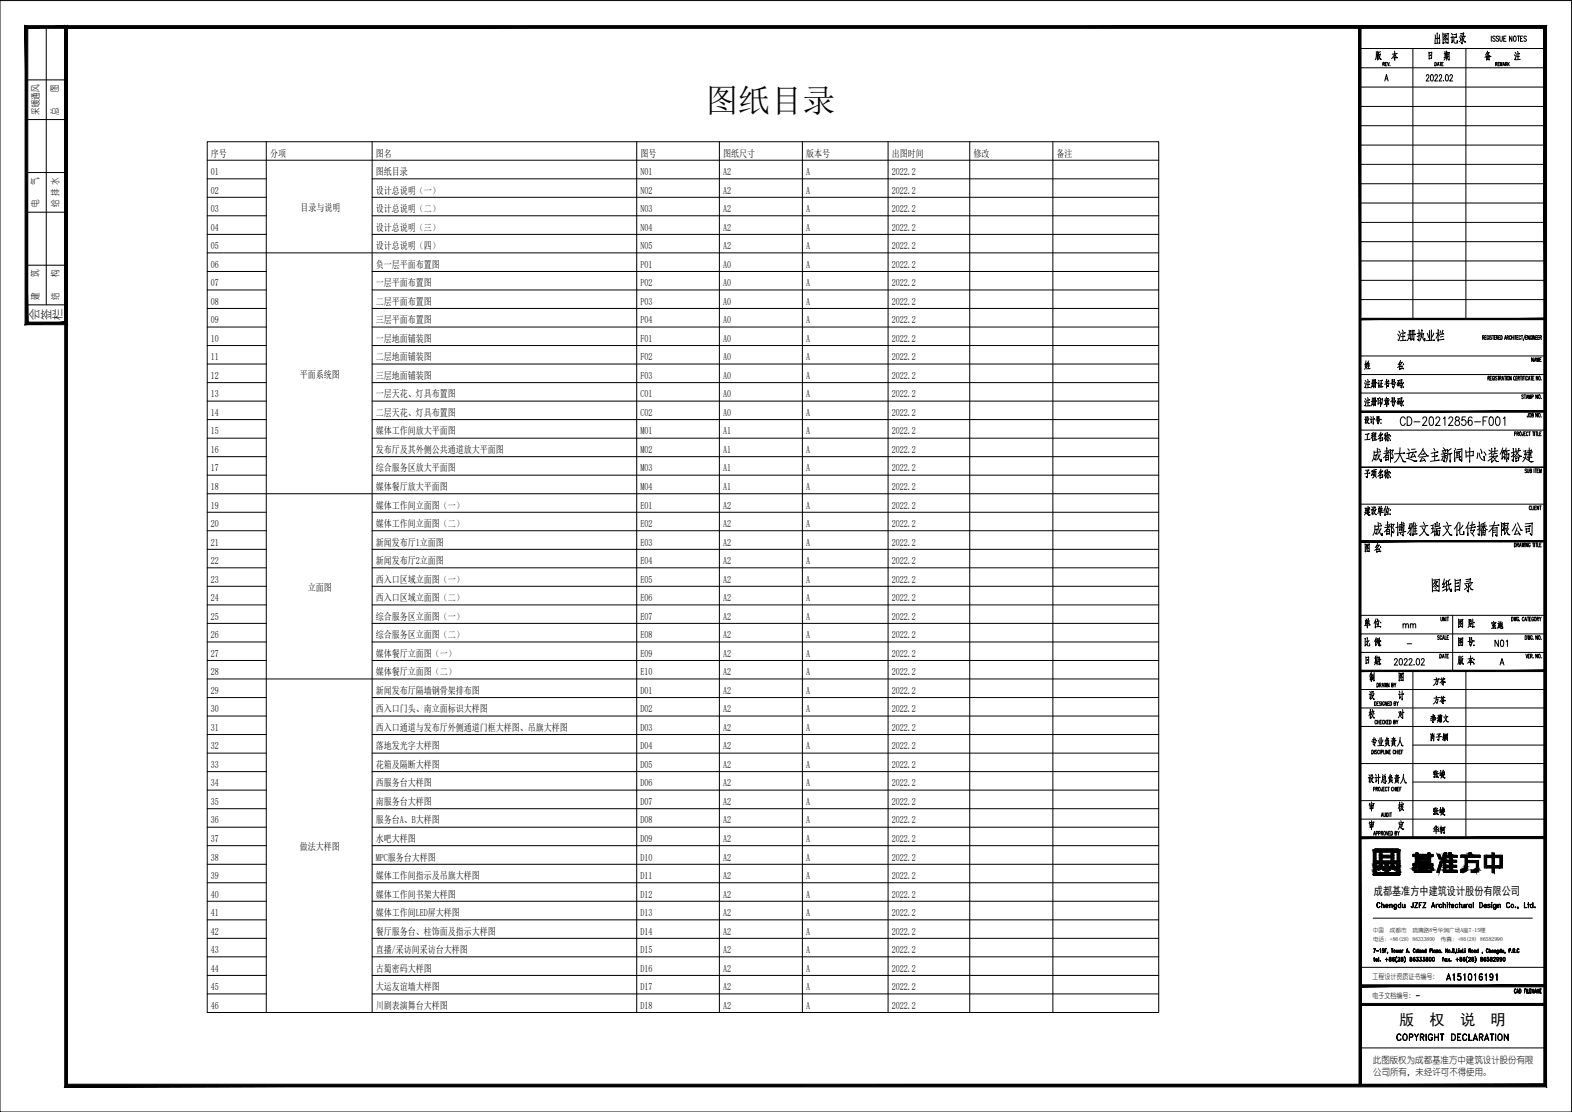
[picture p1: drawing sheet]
<svg xmlns="http://www.w3.org/2000/svg" width="594mm" height="420mm" viewBox="0 0 594 420" stroke-linecap="round" stroke-linejoin="round" font-family="sans-serif">
<defs><g id="words">
<text font-size="12.3" x="266.6" y="42.2">图纸目录</text>
<g font-size="9.7">
<text x="517.2" y="176">成都大运会主新闻中心装饰搭建</text>
<text x="517.5" y="203.9">成都博雅文瑞文化传播有限公司</text>
</g>
<text font-size="9.3" x="540.1" y="225.1">图纸目录</text>
<g font-size="7.9">
<text x="541.2" y="18">出图记录</text>
<text x="527" y="130.2">注册执业栏</text>
</g>
<g font-size="7.1">
<text x="518.6" y="24">版 本</text>
<text x="538.7" y="24">日 期</text>
<text x="559.9" y="24">备 注</text>
<text x="516.1" y="265.6">设 计</text>
<text x="516.1" y="272.7">校 对</text>
<text x="517.2" y="283.3">专业负责人</text>
<text x="515.8" y="297.4">设计总负责人</text>
<text x="516.1" y="307.6">审 核</text>
<text x="516.1" y="314.7">审 定</text>
</g>
<g font-size="6.6">
<text x="514.3" y="140.8">姓 名:</text>
<text x="514.3" y="147.8">注册证书号码:</text>
<text x="528.1" y="161.9">CD-20212856-F001</text>
<text x="516.5" y="258.6">制 图</text>
<text x="540.5" y="260.4">方苓</text>
<text x="540.5" y="295.3">张峻</text>
</g>
<g font-size="6.2">
<text x="562.3" y="238.8">室施</text>
<text x="540.5" y="267.1">方苓</text>
<text x="539.4" y="274.1">李鼐文</text>
<text x="539.4" y="281.2">肖子颖</text>
<text x="540.5" y="309">张峻</text>
<text x="540.5" y="316.1">华轲</text>
</g>
<g font-size="5.8">
<text x="528.7" y="387.3">版</text>
<text x="540.2" y="387.3">权</text>
<text x="551.8" y="387.3">说</text>
<text x="563.3" y="387.3">明</text>
</g>
<g font-size="5.7">
<text x="563.7" y="245.5">N01</text>
<text x="545.4" y="371.5">A151016191</text>
<text x="526.7" y="394.4">COPYRIGHT DECLARATION</text>
</g>
<text font-size="4.4" x="529.2" y="238.5">mm</text>
<g font-size="4.3">
<text x="14.4" y="120.8" transform="rotate(-90 14.4 120.8)">会</text>
<text x="18.8" y="120.8" transform="rotate(-90 18.8 120.8)">签</text>
<text x="23.2" y="120.8" transform="rotate(-90 23.2 120.8)">栏</text>
<text x="519.2" y="338.1">成都基准方中建筑设计股份有限公司</text>
</g>
<g font-size="3.8">
<text x="79.7" y="59.1">序号</text>
<text x="102.1" y="59.1">分项</text>
<text x="142" y="59.1">图名</text>
<text x="242" y="59.1">图号</text>
<text x="273.3" y="59.1">图纸尺寸</text>
<text x="304.6" y="59.1">版本号</text>
<text x="337" y="59.1">出图时间</text>
<text x="367.9" y="59.1">修改</text>
<text x="399.3" y="59.1">备注</text>
<text x="79.7" y="66.2">01</text>
<text x="142" y="66.2">图纸目录</text>
<text x="242" y="66.2">N01</text>
<text x="273.3" y="66.2">A2</text>
<text x="304.6" y="66.2">A</text>
<text x="337" y="66.2">2022.2</text>
<text x="79.7" y="73.2">02</text>
<text x="142" y="73.2">设计总说明（一）</text>
<text x="242" y="73.2">N02</text>
<text x="273.3" y="73.2">A2</text>
<text x="304.6" y="73.2">A</text>
<text x="337" y="73.2">2022.2</text>
<text x="79.7" y="80.1">03</text>
<text x="113.6" y="79.8">目录与说明</text>
<text x="142" y="80.1">设计总说明（二）</text>
<text x="242" y="80.1">N03</text>
<text x="273.3" y="80.1">A2</text>
<text x="304.6" y="80.1">A</text>
<text x="337" y="80.1">2022.2</text>
<text x="79.7" y="87.2">04</text>
<text x="142" y="87.2">设计总说明（三）</text>
<text x="242" y="87.2">N04</text>
<text x="273.3" y="87.2">A2</text>
<text x="304.6" y="87.2">A</text>
<text x="337" y="87.2">2022.2</text>
<text x="79.7" y="94.1">05</text>
<text x="142" y="94.1">设计总说明（四）</text>
<text x="242" y="94.1">N05</text>
<text x="273.3" y="94.1">A2</text>
<text x="304.6" y="94.1">A</text>
<text x="337" y="94.1">2022.2</text>
<text x="79.7" y="101.1">06</text>
<text x="142" y="101.1">负一层平面布置图</text>
<text x="242" y="101.1">P01</text>
<text x="273.3" y="101.1">A0</text>
<text x="304.6" y="101.1">A</text>
<text x="337" y="101.1">2022.2</text>
<text x="79.7" y="108.2">07</text>
<text x="142" y="108.2">一层平面布置图</text>
<text x="242" y="108.2">P02</text>
<text x="273.3" y="108.2">A0</text>
<text x="304.6" y="108.2">A</text>
<text x="337" y="108.2">2022.2</text>
<text x="79.7" y="115.1">08</text>
<text x="142" y="115.1">二层平面布置图</text>
<text x="242" y="115.1">P03</text>
<text x="273.3" y="115.1">A0</text>
<text x="304.6" y="115.1">A</text>
<text x="337" y="115.1">2022.2</text>
<text x="79.7" y="122.1">09</text>
<text x="142" y="122.1">三层平面布置图</text>
<text x="242" y="122.1">P04</text>
<text x="273.3" y="122.1">A0</text>
<text x="304.6" y="122.1">A</text>
<text x="337" y="122.1">2022.2</text>
<text x="79.7" y="129.2">10</text>
<text x="142" y="129.2">一层地面铺装图</text>
<text x="242" y="129.2">F01</text>
<text x="273.3" y="129.2">A0</text>
<text x="304.6" y="129.2">A</text>
<text x="337" y="129.2">2022.2</text>
<text x="79.7" y="136.1">11</text>
<text x="142" y="136.1">二层地面铺装图</text>
<text x="242" y="136.1">F02</text>
<text x="273.3" y="136.1">A0</text>
<text x="304.6" y="136.1">A</text>
<text x="337" y="136.1">2022.2</text>
<text x="79.7" y="143.2">12</text>
<text x="113.3" y="142.8">平面系统图</text>
<text x="142" y="143.2">三层地面铺装图</text>
<text x="242" y="143.2">F03</text>
<text x="273.3" y="143.2">A0</text>
<text x="304.6" y="143.2">A</text>
<text x="337" y="143.2">2022.2</text>
<text x="79.7" y="150.2">13</text>
<text x="142" y="150.2">一层天花、灯具布置图</text>
<text x="242" y="150.2">C01</text>
<text x="273.3" y="150.2">A0</text>
<text x="304.6" y="150.2">A</text>
<text x="337" y="150.2">2022.2</text>
<text x="79.7" y="157.1">14</text>
<text x="142" y="157.1">二层天花、灯具布置图</text>
<text x="242" y="157.1">C02</text>
<text x="273.3" y="157.1">A0</text>
<text x="304.6" y="157.1">A</text>
<text x="337" y="157.1">2022.2</text>
<text x="79.7" y="164.2">15</text>
<text x="142" y="164.2">媒体工作间放大平面图</text>
<text x="242" y="164.2">M01</text>
<text x="273.3" y="164.2">A1</text>
<text x="304.6" y="164.2">A</text>
<text x="337" y="164.2">2022.2</text>
<text x="79.7" y="171.2">16</text>
<text x="142" y="171.2">发布厅及其外侧公共通道放大平面图</text>
<text x="242" y="171.2">M02</text>
<text x="273.3" y="171.2">A1</text>
<text x="304.6" y="171.2">A</text>
<text x="337" y="171.2">2022.2</text>
<text x="79.7" y="178.1">17</text>
<text x="142" y="178.1">综合服务区放大平面图</text>
<text x="242" y="178.1">M03</text>
<text x="273.3" y="178.1">A1</text>
<text x="304.6" y="178.1">A</text>
<text x="337" y="178.1">2022.2</text>
<text x="79.7" y="185.2">18</text>
<text x="142" y="185.2">媒体餐厅放大平面图</text>
<text x="242" y="185.2">M04</text>
<text x="273.3" y="185.2">A1</text>
<text x="304.6" y="185.2">A</text>
<text x="337" y="185.2">2022.2</text>
<text x="79.7" y="192.2">19</text>
<text x="142" y="192.2">媒体工作间立面图（一）</text>
<text x="242" y="192.2">E01</text>
<text x="273.3" y="192.2">A2</text>
<text x="304.6" y="192.2">A</text>
<text x="337" y="192.2">2022.2</text>
<text x="79.7" y="199.1">20</text>
<text x="142" y="199.1">媒体工作间立面图（二）</text>
<text x="242" y="199.1">E02</text>
<text x="273.3" y="199.1">A2</text>
<text x="304.6" y="199.1">A</text>
<text x="337" y="199.1">2022.2</text>
<text x="79.7" y="206.2">21</text>
<text x="142" y="206.2">新闻发布厅1立面图</text>
<text x="242" y="206.2">E03</text>
<text x="273.3" y="206.2">A2</text>
<text x="304.6" y="206.2">A</text>
<text x="337" y="206.2">2022.2</text>
<text x="79.7" y="213.1">22</text>
<text x="142" y="213.1">新闻发布厅2立面图</text>
<text x="242" y="213.1">E04</text>
<text x="273.3" y="213.1">A2</text>
<text x="304.6" y="213.1">A</text>
<text x="337" y="213.1">2022.2</text>
<text x="79.7" y="220.1">23</text>
<text x="142" y="220.1">西入口区域立面图（一）</text>
<text x="242" y="220.1">E05</text>
<text x="273.3" y="220.1">A2</text>
<text x="304.6" y="220.1">A</text>
<text x="337" y="220.1">2022.2</text>
<text x="79.7" y="227.2">24</text>
<text x="116.3" y="223.3">立面图</text>
<text x="142" y="227.2">西入口区域立面图（二）</text>
<text x="242" y="227.2">E06</text>
<text x="273.3" y="227.2">A2</text>
<text x="304.6" y="227.2">A</text>
<text x="337" y="227.2">2022.2</text>
<text x="79.7" y="234.1">25</text>
<text x="142" y="234.1">综合服务区立面图（一）</text>
<text x="242" y="234.1">E07</text>
<text x="273.3" y="234.1">A2</text>
<text x="304.6" y="234.1">A</text>
<text x="337" y="234.1">2022.2</text>
<text x="79.7" y="241.1">26</text>
<text x="142" y="241.1">综合服务区立面图（二）</text>
<text x="242" y="241.1">E08</text>
<text x="273.3" y="241.1">A2</text>
<text x="304.6" y="241.1">A</text>
<text x="337" y="241.1">2022.2</text>
<text x="79.7" y="248.2">27</text>
<text x="142" y="248.2">媒体餐厅立面图（一）</text>
<text x="242" y="248.2">E09</text>
<text x="273.3" y="248.2">A2</text>
<text x="304.6" y="248.2">A</text>
<text x="337" y="248.2">2022.2</text>
<text x="79.7" y="255.1">28</text>
<text x="142" y="255.1">媒体餐厅立面图（二）</text>
<text x="242" y="255.1">E10</text>
<text x="273.3" y="255.1">A2</text>
<text x="304.6" y="255.1">A</text>
<text x="337" y="255.1">2022.2</text>
<text x="79.7" y="262.1">29</text>
<text x="142" y="262.1">新闻发布厅隔墙钢骨架排布图</text>
<text x="242" y="262.1">D01</text>
<text x="273.3" y="262.1">A2</text>
<text x="304.6" y="262.1">A</text>
<text x="337" y="262.1">2022.2</text>
<text x="79.7" y="269.2">30</text>
<text x="142" y="269.2">西入口门头、南立面标识大样图</text>
<text x="242" y="269.2">D02</text>
<text x="273.3" y="269.2">A2</text>
<text x="304.6" y="269.2">A</text>
<text x="337" y="269.2">2022.2</text>
<text x="79.7" y="276.1">31</text>
<text x="142" y="276.1">西入口通道与发布厅外侧通道门框大样图、吊旗大样图</text>
<text x="242" y="276.1">D03</text>
<text x="273.3" y="276.1">A2</text>
<text x="304.6" y="276.1">A</text>
<text x="337" y="276.1">2022.2</text>
<text x="79.7" y="283.2">32</text>
<text x="142" y="283.2">落地发光字大样图</text>
<text x="242" y="283.2">D04</text>
<text x="273.3" y="283.2">A2</text>
<text x="304.6" y="283.2">A</text>
<text x="337" y="283.2">2022.2</text>
<text x="79.7" y="290.2">33</text>
<text x="142" y="290.2">花箱及隔断大样图</text>
<text x="242" y="290.2">D05</text>
<text x="273.3" y="290.2">A2</text>
<text x="304.6" y="290.2">A</text>
<text x="337" y="290.2">2022.2</text>
<text x="79.7" y="297.1">34</text>
<text x="142" y="297.1">西服务台大样图</text>
<text x="242" y="297.1">D06</text>
<text x="273.3" y="297.1">A2</text>
<text x="304.6" y="297.1">A</text>
<text x="337" y="297.1">2022.2</text>
<text x="79.7" y="304.2">35</text>
<text x="142" y="304.2">南服务台大样图</text>
<text x="242" y="304.2">D07</text>
<text x="273.3" y="304.2">A2</text>
<text x="304.6" y="304.2">A</text>
<text x="337" y="304.2">2022.2</text>
<text x="79.7" y="311.1">36</text>
<text x="142" y="311.1">服务台A、B大样图</text>
<text x="242" y="311.1">D08</text>
<text x="273.3" y="311.1">A2</text>
<text x="304.6" y="311.1">A</text>
<text x="337" y="311.1">2022.2</text>
<text x="79.7" y="318.1">37</text>
<text x="113.3" y="321.3">做法大样图</text>
<text x="142" y="318.1">水吧大样图</text>
<text x="242" y="318.1">D09</text>
<text x="273.3" y="318.1">A2</text>
<text x="304.6" y="318.1">A</text>
<text x="337" y="318.1">2022.2</text>
<text x="79.7" y="325.2">38</text>
<text x="142" y="325.2">MPC服务台大样图</text>
<text x="242" y="325.2">D10</text>
<text x="273.3" y="325.2">A2</text>
<text x="304.6" y="325.2">A</text>
<text x="337" y="325.2">2022.2</text>
<text x="79.7" y="332.1">39</text>
<text x="142" y="332.1">媒体工作间指示及吊旗大样图</text>
<text x="242" y="332.1">D11</text>
<text x="273.3" y="332.1">A2</text>
<text x="304.6" y="332.1">A</text>
<text x="337" y="332.1">2022.2</text>
<text x="79.7" y="339.1">40</text>
<text x="142" y="339.1">媒体工作间书架大样图</text>
<text x="242" y="339.1">D12</text>
<text x="273.3" y="339.1">A2</text>
<text x="304.6" y="339.1">A</text>
<text x="337" y="339.1">2022.2</text>
<text x="79.7" y="346.2">41</text>
<text x="142" y="346.2">媒体工作间LED屏大样图</text>
<text x="242" y="346.2">D13</text>
<text x="273.3" y="346.2">A2</text>
<text x="304.6" y="346.2">A</text>
<text x="337" y="346.2">2022.2</text>
<text x="79.7" y="353.1">42</text>
<text x="142" y="353.1">餐厅服务台、柱饰面及指示大样图</text>
<text x="242" y="353.1">D14</text>
<text x="273.3" y="353.1">A2</text>
<text x="304.6" y="353.1">A</text>
<text x="337" y="353.1">2022.2</text>
<text x="79.7" y="360.1">43</text>
<text x="142" y="360.1">直播/采访间采访台大样图</text>
<text x="242" y="360.1">D15</text>
<text x="273.3" y="360.1">A2</text>
<text x="304.6" y="360.1">A</text>
<text x="337" y="360.1">2022.2</text>
<text x="79.7" y="367.2">44</text>
<text x="142" y="367.2">古蜀密码大样图</text>
<text x="242" y="367.2">D16</text>
<text x="273.3" y="367.2">A2</text>
<text x="304.6" y="367.2">A</text>
<text x="337" y="367.2">2022.2</text>
<text x="79.7" y="374.1">45</text>
<text x="142" y="374.1">大运友谊墙大样图</text>
<text x="242" y="374.1">D17</text>
<text x="273.3" y="374.1">A2</text>
<text x="304.6" y="374.1">A</text>
<text x="337" y="374.1">2022.2</text>
<text x="79.7" y="381.1">46</text>
<text x="142" y="381.1">川剧表演舞台大样图</text>
<text x="242" y="381.1">D18</text>
<text x="273.3" y="381.1">A2</text>
<text x="304.6" y="381.1">A</text>
<text x="337" y="381.1">2022.2</text>
</g>
<g font-size="3.6">
<text x="21.9" y="34.9" transform="rotate(-90 21.9 34.9)">图</text>
<text x="14.6" y="43.4" transform="rotate(-90 14.6 43.4)">采暖通风</text>
<text x="21.9" y="43.4" transform="rotate(-90 21.9 43.4)">总</text>
<text x="14.5" y="69.8" transform="rotate(-90 14.5 69.8)">气</text>
<text x="14.5" y="78.4" transform="rotate(-90 14.5 78.4)">电</text>
<text x="22" y="78.4" transform="rotate(-90 22 78.4)">给 排 水</text>
<text x="14.5" y="104.8" transform="rotate(-90 14.5 104.8)">筑</text>
<text x="22" y="104.8" transform="rotate(-90 22 104.8)">构</text>
<text x="14.5" y="113.4" transform="rotate(-90 14.5 113.4)">建</text>
<text x="22" y="113.4" transform="rotate(-90 22 113.4)">结</text>
<text x="518.8" y="401.7">此图版权为成都基准方中建筑设计股份有限</text>
<text x="519" y="406.1">公司所有，未经许可不得使用。</text>
</g>
<g font-size="2.8">
<text x="518.6" y="370">工程设计资质证书编号:</text>
<text x="518.6" y="377">电子文档编号:</text>
</g>
<g font-size="2.6">
<text x="530.6" y="244.5">-</text>
<text x="534.1" y="377.5">-</text>
</g>
<g font-size="2.1">
<text x="518.8" y="352.1">中国</text>
<text x="525.2" y="352.1">成都市</text>
<text x="533.8" y="352.1">琉璃路8号华润广场A座7-15楼</text>
<text x="518.9" y="355.5">电话：+86(28) 86333800</text>
<text x="544.5" y="355.5">传真：+86(28) 86582990</text>
</g>
</g></defs>
<!-- layer: 0 -->
<g fill="#000" stroke="#000" stroke-width=".38">
<path d="M520.8 328.5h.5zM520.7 327.7h.3zM521.2 328.3h.5zM521.3 327.3l.1 .1zM521.3 326.3h1v.7zM521.3 327l.7 .1zM521.4 327.4h.9l-.1 .2zM521.4 327.7h.7l-.1 .3zM525.7 326.3h1v.7zM525.7 327.4h.9l-.4 .2zM525.9 327.7h.7l-.2 .3zM526.3 328.3h.5z"/>
<path d="M526 327.1l.7-.1zM526.8 328.5h.4zM526.6 327.4l.2-.1zM534 328.6h.3zM534 328h.4zM534.3 327.8l.8 .3zM534.5 327.6l1 .1zM534.3 327.8h.4zM534.8 327.4l.5 .2h-.8zM534.9 327.2h.9l-.1 .2zM535.1 326.4h.8zM535.1 323.6l.8-.1z"/>
<path d="M539.6 323.5l.9 .1zM539.6 326.4h.9zM539.7 327.2l1.1 .2zM540 327.6h1zM540.7 327.8h.5l-.1 .2zM540 327.6l.8-.2 .2 .2zM540.7 327.8h.5zM541.2 327.8l.3 .2h-.4zM541.2 328.6l.3 .1zM544.9 325.2h1.4zM545.4 325.2h.9zM545.7 329.6h.6z"/>
<path d="M545.8 322.5h.8zM552.1 329.5h.6zM552.3 328.8h.2zM552.6 329.3h.7zM552.7 328.7h.3zM553.1 329h.6zM553.4 328.1l.2 .2zM553.4 328.6h.7zM553.6 328.2l.5 .4zM553.6 328.2h.8l-.3 .4zM553.6 327.8l.3 .2h-.4zM553.7 327.4h.9z"/>
<path d="M553.7 327.6l.4 .1zM553.7 327h.9v.3zM553.7 327.3l.9 .1zM556 328.8h1.1v.8zM557.1 329.6h.3zM557.1 328.8h.3zM557.6 329.4h.4zM557.9 328.3h.9zM557.9 328.3l.2 .1zM558 328h.8zM558 328.8h.6l-.1 .2z"/>
<path d="M514 9.9v.6l69.9-.6zM514 10.5l69.9-.6v.6z"/>
<path d="M514 120.8h69.9v-.5zM514 120.3h69.9l-69.9 .5z"/>
<path d="M514 155.7h69.9v-.4zM514 155.3h69.9l-69.9 .4z"/>
<path d="M514 204.3v.5l69.9-.5zM514 204.8l69.9-.5v.5z"/>
<path d="M514 253.2v.5l69.9-.5zM514 253.7l69.9-.5v.5z"/>
<path d="M514 316.1v.8l69.9-.8zM514 316.9l69.9-.8v.8z"/>
<path d="M520 327.7l.8 .9-.1-.9zM520 327.7l.8 .9h-.8z"/>
<path d="M520.8 328.5l.2 .1zM520.8 328.6h.2z"/>
<path d="M520.7 327.7l.6 .8-.3-.8zM520.7 327.7l.6 .8h-.5z"/>
<path d="M521 327.5l.3 .1zM521 327.6h.3z"/>
<path d="M521.2 328.3l.3 .2zM521.3 328.5h.2z"/>
<path d="M521 327.6l.8 .6zM521 327.6l.8 .6h-.6z"/>
<path d="M521.3 326.3v.7h1zM521.3 327l1 .2z"/>
<path d="M521.4 327.4l.8 .2zM521.8 327.6h.4z"/>
<path d="M521.4 327.7l.6 .3zM521.6 328h.4l-.2 .2z"/>
<path d="M521.2 327.4l.4 .1zM521.1 327.5h.5z"/>
<path d="M521.1 327.5l1 .2zM521.1 327.5l1 .2z"/>
<path d="M521.2 328.2h.6zM521.2 328.2l.5 .1z"/>
<path d="M521.3 327.1l1 .1zM521.3 327.1l1 .1z"/>
<path d="M521.3 327.2h1zM521.3 327.2h1z"/>
<path d="M521.3 327.2l1 .1zM521.3 327.2l1 .1z"/>
<path d="M521.3 327.3l1 .1zM521.3 327.3l1 .1z"/>
<path d="M525.7 326.3v.7h1zM525.7 327h1z"/>
<path d="M525.7 327.4l.5 .2zM525.8 327.6h.4z"/>
<path d="M525.9 327.7l.5 .3zM526 328h.4l-.2 .2z"/>
<path d="M526.3 328.3l.5 .2zM526.5 328.5h.3z"/>
<path d="M526 327.1l.7 .1zM525.7 327.2h1z"/>
<path d="M525.7 327.2h1zM525.7 327.2h1z"/>
<path d="M525.7 327.2l1.1 .1zM525.7 327.2l1.1 .1z"/>
<path d="M526.8 328.5l.4 .1zM527 328.6h.2z"/>
<path d="M525.7 327.3h1.1zM525.7 327.3l.9 .1z"/>
<path d="M526.6 327.4l.3 .1zM526.4 327.5h.5z"/>
<path d="M526.2 328.2h.6zM526.2 328.2l.6 .1z"/>
<path d="M526.4 327.5l.2 .2 .3-.2zM525.9 327.7l.5-.2 .2 .2z"/>
<path d="M526.8 327.5l.2 .1zM526.8 327.5l.2 .1z"/>
<path d="M526.8 327.6v.6l.2-.6zM526.8 327.6v.6h-.6z"/>
<path d="M527 327.7h.3zM527 327.7h.3z"/>
<path d="M527 327.7l.2 .8 .1-.8zM527 327.7l.2 .8h-.4z"/>
<path d="M527.3 327.7l.7 .9v-.9zM527.3 327.7l.7 .9h-.8z"/>
<path d="M534.3 327.8l.1 .3h.7zM534.4 328.1h.7l-.6 .4z"/>
<path d="M534 328h.4zM534 328h.4z"/>
<path d="M534 328l.4 .1zM534 328l.4 .1z"/>
<path d="M534 328.1l.5 .3-.1-.3zM534 328.1l.5 .3h-.5z"/>
<path d="M534 328.4l.5 .1zM534 328.4l.5 .1z"/>
<path d="M534 328.5h.5zM534 328.5l.3 .1z"/>
<path d="M534.5 327.6l1 .1zM534.6 327.7h.9l-.4 .4z"/>
<path d="M534.9 327.2l-.1 .2h.9zM534.8 327.4h.9l-.2 .3z"/>
<path d="M535.1 326.4h.8zM535.1 326.4l.8 .1z"/>
<path d="M534 326.4h1.6zM534 326.4h1.6z"/>
<path d="M534 326.4l1.9 .1zM534 326.4l1.9 .1z"/>
<path d="M534 323.5h1.7zM534 323.5h1.9z"/>
<path d="M534 323.5h1.7zM534 323.5l1.1 .1z"/>
<path d="M535.1 322.3l.8 .1zM535.1 322.3l.8 .1z"/>
<path d="M535.1 322.4l.8 .2zM535.1 322.4l.8 .2z"/>
<path d="M535.1 322.6l.8 .1zM535.1 322.6l.8 .1z"/>
<path d="M535.1 322.7l.8 .1zM535.1 322.7l.8 .1z"/>
<path d="M535.1 323.6h.8zM535.1 323.6h.8z"/>
<path d="M535.1 323.6l.8 .1zM535.1 323.6l.8 .1z"/>
<path d="M535.1 323.7l.8 .3v-.3zM535.1 323.7l.8 .3h-.8z"/>
<path d="M535.1 324l.8 .1zM535.1 324l.8 .1z"/>
<path d="M535.1 324.1l.8 .3v-.3zM535.1 324.1l.8 .3h-.8z"/>
<path d="M535.1 324.4l.8 .6v-.6zM535.1 324.4l.8 .6h-.8z"/>
<path d="M535.1 325l.8 .5v-.5zM535.1 325l.8 .5h-.8z"/>
<path d="M535.1 325.5l.8 .4v-.4zM535.1 325.5l.8 .4h-.8z"/>
<path d="M535.1 325.9l.8 .1zM535.1 325.9l.8 .1z"/>
<path d="M535.1 326l.8 .3v-.3zM535.1 326l.8 .3h-.8z"/>
<path d="M535.1 326.3l.8 .1zM535.1 326.3l.8 .1z"/>
<path d="M535.9 327.7h3.7zM535.9 327.7h3.7z"/>
<path d="M537.3 328.3l.9 .1zM537.3 328.3l.9 .1z"/>
<path d="M537.3 328.4l.9 .2zM537.3 328.4l.9 .2z"/>
<path d="M537.3 328.6l.9 .2zM537.3 328.6l.9 .2z"/>
<path d="M537.3 328.8h.9zM537.3 328.8h.9z"/>
<path d="M537.3 327.2h.9zM537.3 327.2h.9z"/>
<path d="M537.3 327.2l.9 .2v-.2zM537.3 327.2l.9 .2h-.9z"/>
<path d="M537.3 327.4l.9 .2zM537.3 327.4l.9 .2z"/>
<path d="M537.3 327.6l.9 .1zM537.3 327.6l.9 .1z"/>
<path d="M535.9 327.7h3.7zM535.9 327.7h3.7z"/>
<path d="M535.9 327.7l3.7 .3v-.3zM535.9 327.7l3.7 .3h-3.7z"/>
<path d="M535.9 328l3.7 .3v-.3zM535.9 328l3.7 .3h-3.7z"/>
<path d="M535.9 328.3h3.7zM535.9 328.3h3.7z"/>
<path d="M535.9 328.3h3.7zM535.9 328.3h3.7z"/>
<path d="M535.9 325.2l3.7 .7v-.7zM535.9 325.2l3.7 .7h-3.7z"/>
<path d="M535.9 324.1l3.7 .6v-.6zM535.9 324.1l3.7 .6h-3.7z"/>
<path d="M539.6 326.4h.9zM539.6 326.4h.9z"/>
<path d="M539.7 327.2l1.1 .2zM539.8 327.4h1l-.8 .2z"/>
<path d="M540 327.6h1zM540 327.6h1l-.7 .4z"/>
<path d="M539.6 322.3l.9 .1zM539.6 322.3l.9 .1z"/>
<path d="M539.6 322.4l.9 .2zM539.6 322.4l.9 .2z"/>
<path d="M539.6 322.6l.9 .1zM539.6 322.6l.9 .1z"/>
<path d="M539.6 322.7l.9 .1zM539.6 322.7l.9 .1z"/>
<path d="M539.6 323.6h.9zM539.6 323.6h.9z"/>
<path d="M539.6 323.6l.9 .1zM539.6 323.6l.9 .1z"/>
<path d="M539.6 323.7l.9 .3v-.3zM539.6 323.7l.9 .3h-.9z"/>
<path d="M539.6 324l.9 .1zM539.6 324l.9 .1z"/>
<path d="M539.6 324.1l.9 .3v-.3zM539.6 324.1l.9 .3h-.9z"/>
<path d="M539.6 324.4l.9 .6v-.6zM539.6 324.4l.9 .6h-.9z"/>
<path d="M539.6 325l.9 .5v-.5zM539.6 325l.9 .5h-.9z"/>
<path d="M539.6 325.5l.9 .4v-.4zM539.6 325.5l.9 .4h-.9z"/>
<path d="M539.6 325.9l.9 .1zM539.6 325.9l.9 .1z"/>
<path d="M539.6 326l.9 .3v-.3zM539.6 326l.9 .3h-.9z"/>
<path d="M539.6 326.3l.9 .1zM539.6 326.3l.9 .1z"/>
<path d="M540.3 328h.8l-.4-.2zM540.3 328h.8l-.3 .4z"/>
<path d="M534.5 328.8l6.5 .1zM534.5 328.8l6.5 .1z"/>
<path d="M534.5 328.9l6.5 .1zM534.5 328.9l6.5 .1z"/>
<path d="M534.5 329l6.5 .2v-.2zM534.5 329l6.5 .2h-6.5z"/>
<path d="M534.5 329.2l6.5 .3v-.3zM534.5 329.2l6.5 .3h-6.5z"/>
<path d="M534.5 329.5l6.5 .1zM534.5 329.5l6.5 .1zM534.5 329.6h6.5zM534.5 329.6h6.5z"/>
<path d="M540.5 326.4h1zM539.9 326.4h1.6z"/>
<path d="M539.9 326.4l1.6 .1zM539.6 326.5h1.9z"/>
<path d="M534 326.5h7.5zM534 326.5h7.5z"/>
<path d="M534 326.5l7.5 .3v-.3zM534 326.5l7.5 .3h-7.5z"/>
<path d="M534 326.8l7.5 .2v-.2zM534 326.8l7.5 .2h-7.5z"/>
<path d="M534 327l7.5 .1zM534 327l7.5 .1z"/>
<path d="M534 327.1l7.5 .1zM534 327.1l7.5 .1z"/>
<path d="M534 322.8l7.5 .1zM534 322.8l7.5 .1z"/>
<path d="M534 322.9l7.5 .1zM534 322.9l7.5 .1z"/>
<path d="M534 323l7.5 .2v-.2zM534 323l7.5 .2h-7.5z"/>
<path d="M534 323.2l7.5 .2v-.2zM534 323.2l7.5 .2h-7.5z"/>
<path d="M534 323.4l7.5 .1zM534 323.4l7.5 .1z"/>
<path d="M539.6 323.5h1.9zM539.6 323.5h1.9z"/>
<path d="M539.8 323.5l1.7 .1zM539.8 323.5l1.7 .1z"/>
<path d="M541.1 328h.4zM541.1 328h.4z"/>
<path d="M541.1 328l.4 .1zM541.1 328l.4 .1z"/>
<path d="M541 328.1l.5 .3v-.3zM541 328.1l.5 .3h-.7z"/>
<path d="M540.8 328.4h.7zM540.8 328.4h.7z"/>
<path d="M540.8 328.4l.7 .2zM540.8 328.4l.7 .2z"/>
<path d="M541.1 328.6h.4zM541.1 328.6h.4z"/>
<path d="M543.2 322.8l1.5 1.8-.6-1.8zM543.2 322.8l1.5 1.8h-.8z"/>
<path d="M544.8 325.2h1.5zM544.8 325.2h1.5zM544.8 325.2h1.5z"/>
<path d="M544.2 325.8l-.3 3.8 1.2-3.8zM544.2 325.8l-.3 3.8h-.9z"/>
<path d="M546.3 327h4.2zM546.3 327h4.2z"/>
<path d="M545.3 323.8l1 .1zM545.3 323.8l1 .1z"/>
<path d="M545.3 323.9l1 .4v-.4zM545.3 323.9l1 .4h-1.2z"/>
<path d="M545.1 324.3l1.2 .5v-.5zM545.1 324.3l1.2 .5h-1.3z"/>
<path d="M545 324.8l1.3 .2zM545 324.8l1.3 .2h-1.4z"/>
<path d="M544.9 325l1.4 .1zM544.9 325l1.4 .1z"/>
<path d="M544.8 325.1h1.5zM544.8 325.1h1.5z"/>
<path d="M544.8 325.1l1.5 .1zM544.8 325.1l1.5 .1zM544.8 325.2h1.5z"/>
<path d="M544.8 325.2h1.5zM544.8 325.2h1.5zM544.9 325.2h1.4z"/>
<path d="M545.2 325.2h1.1zM545.2 325.2h1.1zM545.4 325.2h.9z"/>
<path d="M545.5 325.2h.8zM545.5 325.2h.8z"/>
<path d="M545.5 325.2l.8 .1zM545.5 325.2l.8 .1z"/>
<path d="M545.5 325.3l.8 .1zM545.5 325.3l.8 .1z"/>
<path d="M545.5 325.4l.8 .2zM545.5 325.4l.8 .2z"/>
<path d="M545.5 325.6l.8 .2v-.2zM545.5 325.6l.8 .2h-.8z"/>
<path d="M545.5 325.8h.8zM545.5 325.8h.8z"/>
<path d="M545.5 325.8l.8 .7v-.7zM545.5 325.8l.8 .7h-.8z"/>
<path d="M545.5 326.5l.8 .5v-.5zM545.5 326.5l.8 .5h-.8z"/>
<path d="M545.5 327l.8 .2v-.2zM545.5 327l.8 .2h-.8z"/>
<path d="M545.5 327.2l.8 .5v-.5zM545.5 327.2l.8 .5h-.8z"/>
<path d="M545.5 327.7l.8 .3v-.3zM545.5 327.7l.8 .3h-.8z"/>
<path d="M545.5 328l.8 .6v-.6zM545.5 328l.8 .6h-.8z"/>
<path d="M545.5 328.6l.8 .2v-.2zM545.5 328.6l.8 .2h-.8z"/>
<path d="M545.5 328.8l.8 .1zM545.5 328.8l.8 .1z"/>
<path d="M545.5 328.9l.8 .2v-.2zM545.5 328.9l.8 .2h-.8z"/>
<path d="M545.5 329.1l.8 .1zM545.5 329.1l.8 .1z"/>
<path d="M545.5 329.2l.8 .1zM545.5 329.2l.8 .1z"/>
<path d="M545.5 329.3l.8 .1zM545.5 329.3l.8 .1z"/>
<path d="M545.5 329.4l.8 .1zM545.5 329.4l.8 .1z"/>
<path d="M545.6 329.5l.7 .1zM545.6 329.5l.7 .1zM545.7 329.6h.6z"/>
<path d="M546.4 323.2h4.2zM546.4 323.2h4.2z"/>
<path d="M545.5 323.2h.9zM545.5 323.2h.9z"/>
<path d="M545.5 323.2l.9 .1zM545.5 323.2l.9 .1z"/>
<path d="M545.5 323.3l.8 .5 .1-.5zM545.5 323.3l.8 .5h-1z"/>
<path d="M545.5 323h.9zM545.5 323l.9 .2z"/>
<path d="M545.6 322.7l.9 .1zM545.6 322.7l.9 .1z"/>
<path d="M545.6 322.8l.8 .2 .1-.2zM545.6 322.8l.8 .2h-.9z"/>
<path d="M545.7 322.6h.9zM545.7 322.6l.8 .1z"/>
<path d="M545.7 322.5h.9zM545.7 322.5l.9 .1z"/>
<path d="M545.8 322.3l.9 .1zM545.8 322.3l.9 .1zM545.8 322.4h.9zM545.8 322.4h.9z"/>
<path d="M545.8 322.4h.9zM545.8 322.4l.8 .1zM545.7 322.5h.9z"/>
<path d="M547.5 322.3l1 .1zM547.5 322.3l1 .1z"/>
<path d="M547.6 322.4l.9 .1zM547.6 322.4l.9 .1z"/>
<path d="M547.6 322.5l1 .2-.1-.2zM547.6 322.5l1 .2h-.9z"/>
<path d="M547.7 322.7l.9 .3v-.3zM547.7 322.7l.9 .3h-.8z"/>
<path d="M547.8 323l.9 .2zM547.8 323l.9 .2z"/>
<path d="M547.8 323.2h.9zM547.8 323.2h.9z"/>
<path d="M547.9 327.7h.9zM547.9 327.7h.9z"/>
<path d="M547.9 327.7l.9 .2zM547.9 327.7l.9 .2z"/>
<path d="M547.9 327.9l.9 .4v-.4zM547.9 327.9l.9 .4h-.9z"/>
<path d="M547.9 328.3l.9 .4v-.4zM547.9 328.3l.9 .4h-.9z"/>
<path d="M547.9 328.7l.9 .1zM547.9 328.7l.9 .1z"/>
<path d="M547.9 328.8h.9zM547.9 328.8h.9z"/>
<path d="M547.9 325.8l.9 .1zM547.9 325.8l.9 .1z"/>
<path d="M547.9 325.9l.9 .1zM547.9 325.9l.9 .1z"/>
<path d="M547.9 326l.9 .4v-.4zM547.9 326l.9 .4h-.9z"/>
<path d="M547.9 326.4l.9 .4v-.4zM547.9 326.4l.9 .4h-.9z"/>
<path d="M547.9 326.8l.9 .1zM547.9 326.8l.9 .1z"/>
<path d="M547.9 326.9l.9 .1zM547.9 326.9l.9 .1z"/>
<path d="M547.9 323.9l.9 .1zM547.9 323.9l.9 .1z"/>
<path d="M547.9 324l.9 .1zM547.9 324l.9 .1z"/>
<path d="M547.9 324.1l.9 .4v-.4zM547.9 324.1l.9 .4h-.9z"/>
<path d="M547.9 324.5l.9 .4v-.4zM547.9 324.5l.9 .4h-.9z"/>
<path d="M547.9 324.9l.9 .1zM547.9 324.9l.9 .1z"/>
<path d="M547.9 325l.9 .1zM547.9 325l.9 .1z"/>
<path d="M546.3 327l4.2 .1zM546.3 327l4.2 .1z"/>
<path d="M546.3 327.1l4.2 .2v-.2zM546.3 327.1l4.2 .2h-4.2z"/>
<path d="M546.3 327.3l4.2 .3v-.3zM546.3 327.3l4.2 .3h-4.2z"/>
<path d="M546.3 327.6l4.2 .1zM546.3 327.6l4.2 .1z"/>
<path d="M546.3 327.7h4.2zM546.3 327.7h4.2z"/>
<path d="M546.3 325.1h4.2zM546.3 325.1h4.2z"/>
<path d="M546.3 325.1l4.2 .1zM546.3 325.1l4.2 .1z"/>
<path d="M546.3 325.2l4.2 .3v-.3zM546.3 325.2l4.2 .3h-4.2z"/>
<path d="M546.3 325.5l4.2 .2v-.2zM546.3 325.5l4.2 .2h-4.2z"/>
<path d="M546.3 325.7l4.2 .1zM546.3 325.7l4.2 .1zM546.3 325.8h4.2zM546.3 325.8h4.2z"/>
<path d="M546.3 328.8l4.3 .1zM546.3 328.8l4.3 .1z"/>
<path d="M546.3 328.9l4.3 .1zM546.3 328.9l4.3 .1z"/>
<path d="M546.3 329l4.3 .2v-.2zM546.3 329l4.3 .2h-4.3z"/>
<path d="M546.3 329.2l4.3 .3v-.3zM546.3 329.2l4.3 .3h-4.3z"/>
<path d="M546.3 329.5l4.3 .1zM546.3 329.5l4.3 .1zM546.3 329.6h4.3zM546.3 329.6h4.3z"/>
<path d="M546.4 323.2l4.2 .1zM546.4 323.2l4.2 .1z"/>
<path d="M546.4 323.3l4.2 .3v-.3zM546.4 323.3l4.2 .3h-4.2z"/>
<path d="M546.4 323.6l4.2 .2v-.2zM546.4 323.6l4.2 .2h-4.3z"/>
<path d="M546.3 323.8l4.3 .1zM546.3 323.8l4.3 .1z"/>
<path d="M546.3 323.9h4.3zM546.3 323.9h4.3z"/>
<path d="M552.1 329.5l.3 .1zM552.1 329.6h.3z"/>
<path d="M552.3 328.8h.2zM552.1 328.8h.4z"/>
<path d="M552.1 328.8l.6 .7-.2-.7zM552.1 328.8l.6 .7h-.6z"/>
<path d="M552.6 329.3l.4 .1zM552.7 329.4h.3z"/>
<path d="M552.7 328.7l.3 .1zM552.5 328.8h.5z"/>
<path d="M552.5 328.8l.8 .5-.3-.5zM552.5 328.8l.8 .5h-.7z"/>
<path d="M553.1 329l.4 .2zM553.2 329.2h.3z"/>
<path d="M553.1 328.5l.3 .1zM552.9 328.6h.5z"/>
<path d="M552.9 328.6l.8 .4-.3-.4zM552.9 328.6l.8 .4h-.6z"/>
<path d="M553.4 328.6l.5 .2zM553.6 328.8h.3l-.2 .2z"/>
<path d="M553.6 327.8h.9zM553.6 327.8h.9z"/>
<path d="M553.3 328.3l.5 .1zM553.3 328.3l.5 .1z"/>
<path d="M553.7 327.4l.8 .2zM553.7 327.6h.8v.2z"/>
<path d="M553.7 327v.3h.9zM553.7 327.3l.9 .1z"/>
<path d="M553.2 328.4l.9 .2zM553.2 328.4l.9 .2z"/>
<path d="M553.5 328l.7 .1zM553.5 328l.7 .1z"/>
<path d="M553.6 327.7l.9 .1zM553.6 327.7l.9 .1zM553.6 327.8l.8 .4 .1-.4z"/>
<path d="M553.4 328.1l1 .1zM553.4 328.1l1 .1z"/>
<path d="M555.1 322.3l.9 .1zM555.1 322.3l.9 .1z"/>
<path d="M555.1 322.4l.9 .1zM555.1 322.4l.9 .1z"/>
<path d="M555.1 322.5l1 .2-.1-.2zM555.1 322.5l1 .2h-.9z"/>
<path d="M555.2 322.7l1 .3-.1-.3zM555.2 322.7l1 .3h-.9z"/>
<path d="M555.3 323l.9 .1zM555.3 323l.9 .1z"/>
<path d="M555.3 323.1l.9 .1zM555.3 323.1l.9 .1z"/>
<path d="M556 329.6h1.1zM556 328.8l1.1 .8h-1.1z"/>
<path d="M557.1 329.6h.2zM557.1 329.6h.2z"/>
<path d="M557.1 328.8l.6 .7-.3-.7zM557.1 328.8l.6 .7h-.6z"/>
<path d="M557.1 329.6h.3zM557.1 329.6h.5z"/>
<path d="M557.6 329.4h.2zM557.6 329.4h.2z"/>
<path d="M557.1 329.5h.6zM557.1 329.5l.5 .1z"/>
<path d="M557.6 328.6l.2 .1zM557.6 328.6l.2 .1z"/>
<path d="M557.5 328.7h.4zM557.4 328.7h.5z"/>
<path d="M557.9 328.3h.9zM558 328.3h.8l-.1 .3z"/>
<path d="M557.4 328.7h.5zM557.4 328.7h.5z"/>
<path d="M557.4 328.7l.9 .4-.4-.4zM557.4 328.7l.9 .4h-.8z"/>
<path d="M558 328.8l.5 .2zM558.1 329h.4z"/>
<path d="M557.8 328.4l.5 .1zM557.8 328.4l.5 .1z"/>
<path d="M557.5 329.2h.7zM557.5 329.2l.5 .2z"/>
<path d="M557.5 329.1h.8zM557.5 329.1l.7 .1z"/>
<path d="M557.8 328.5h.7zM557.8 328.5h.7z"/>
<path d="M557.7 328.5l1 .1zM557.7 328.5l1 .1z"/>
<path d="M557.7 328.6h1zM557.7 328.6l.9 .2z"/>
<path d="M554.6 325.1l4.2 .1zM554.6 325.1l4.2 .1z"/>
<path d="M554.6 325.2l4.2 .1zM554.6 325.2l4.2 .1z"/>
<path d="M554.6 325.3l4.2 .3v-.3zM554.6 325.3l4.2 .3h-4.2z"/>
<path d="M554.6 325.6l4.2 .3v-.3zM554.6 325.6l4.2 .3h-4.2z"/>
<path d="M557.9 328.1l.9 .1zM557.9 328.1l.9 .1z"/>
<path d="M557.9 328.2l.9 .1zM557.9 328.2l.9 .1z"/>
<path d="M558 328h.8zM558 328l.8 .1z"/>
<path d="M552.1 323.2h7.2zM552.1 323.2h7.2z"/>
<path d="M552.1 323.2l7.2 .1zM552.1 323.2l7.2 .1z"/>
<path d="M552.1 323.3l7.2 .3v-.3zM552.1 323.3l7.2 .3h-7.2z"/>
<path d="M552.1 323.6l7.2 .3v-.3zM552.1 323.6l7.2 .3h-7.2z"/>
<path d="M552.1 323.9h7.2zM552.1 323.9h7.2z"/>
<path d="M552.1 323.9l7.2 .1zM552.1 323.9l7.2 .1z"/>
<path d="M561 323.2l.8 4.7v-4.7zM561 323.2l.8 4.7h-.8z"/>
<path d="M563.9 327.9l.9 1.8v-1.8zM563.9 327.9l.9 1.8h-.9z"/>
<path d="M563.9 324l.9 3v-3zM563.9 324l.9 3h-.9z"/>
<path d="M563.9 322.3l.9 .9v-.9zM563.9 322.3l.9 .9h-.9z"/>
<path d="M561.8 327l5.1 .9v-.9zM561.8 327l5.1 .9h-5.1z"/>
<path d="M561.8 323.2l5.1 .8v-.8zM561.8 323.2l5.1 .8h-5.1z"/>
<path d="M566.9 323.2l.9 4.7v-4.7zM566.9 323.2l.9 4.7h-.9z"/>
<path d="M514 372.1v.8l69.9-.8zM514 372.9l69.9-.8v.8z"/>
<path d="M514 379.1v.8l69.9-.8zM514 379.9l69.9-.8v.8z"/>
<circle cx="584" cy="410.2" r=".07"/>
</g>
<g fill="none" stroke="#000" stroke-width=".38">
<path d="M514 18.3h69.9M534 18.3v102.2M554 18.3v102.2M563.6 13.6v2M565.1 13.9l-.7-.3-.3 .3 .1 .4a.89 .89 0 0 1 .7 1.2l-.5 .1-.3-.3M566.4 13.9l-.8-.2-.1 .6a.89 .89 0 0 1 .8 1.2l-.5 .1-.4-.3M566.8 13.6v1.5l.4 .5 .5-.3v-1.7M568.3 14.6h.5M569.2 13.6h-.9v2h.9M571.4 13.6v2l-1-2v2M572.2 13.7l.1-.1a1.08 1.08 0 0 1 .7 1 1.08 1.08 0 0 1-.7 1 1.44 1.44 0 0 1-.1-1.9zM573.4 13.6h.9"/>
<path d="M573.9 13.6v2M574.6 14.6h.5M575.5 13.6h-.9v2h.9M576.8 13.9a.48 .48 0 0 0-.7-.2 .48 .48 0 0 0 .1 .8l.4 .2a.5 .5 0 0 1 .1 .8 .5 .5 0 0 1-.8-.2M514 32.9h69.9M514 25.6h69.9M523.3 30.6l.7-2.4 .6 2.4M523.5 29.8h.9M539 28.8v-.1a.54 .54 0 0 1 .8-.5 .54 .54 0 0 1 .1 .9l-1 1.5h1.2M540.8 28.3l.3-.1a1.45 1.45 0 0 1 0 2.4l-.3-.1-.2-.9zM542.2 28.8l.1-.4a.53 .53 0 0 1 .8 0 .53 .53 0 0 1 0 .7l-.9 1.5h1.1M543.9 28.8v-.4a.54 .54 0 0 1 .8-.1 .54 .54 0 0 1 .1 .8l-1 1.5h1.1"/>
<path d="M545.5 30.4l.1 .1M546.5 28.3l.2-.1a1.51 1.51 0 0 1 .2 2.4l-.6-.4zM547.9 28.8v-.1a.54 .54 0 0 1 .8-.5 .54 .54 0 0 1 .1 .9l-1 1.5h1.2M514 54.8h69.9M514 47.5h69.9M514 40.2h69.9M514 76.7h69.9M514 69.4h69.9M514 62.1h69.9M514 98.6h69.9M514 91.3h69.9M514 84h69.9"/>
<path d="M514 113.2h69.9M514 105.9h69.9M514 134.5h69.9M514 120.5h69.9M560.3 127.5l.5-.1-.1-.6h-.4v1.5M560.6 127.5l.3 .8M561.1 127.5h.4M561.7 126.8h-.6v1.5h.6M562.6 127.1l-.2-.3a.84 .84 0 0 0 0 1.5l.2-.4-.2-.2M562.8 126.8v1.5M563.7 127a.32 .32 0 0 0-.5-.1 .32 .32 0 0 0 .1 .5l.4 .7-.2 .2-.3-.2M564 126.8h.6"/>
<path d="M564.3 126.8v1.5M564.7 127.5h.4M565.3 126.8h-.6v1.5h.6M565.5 127.5l.5-.1-.1-.6h-.4v1.5M565.8 127.5l.3 .8M566.4 127.5h.3M566.9 126.8h-.5v1.5h.5M567.2 126.8a.76 .76 0 0 1 .6 .7 .76 .76 0 0 1-.6 .8zM568.6 128.3l.3-1.5 .4 1.5M568.7 127.8h.4M569.5 127.5l.5-.1-.1-.6h-.4v1.5M569.8 127.5l.3 .8"/>
<path d="M571 127.1l-.2-.3a.84 .84 0 0 0 0 1.5l.2-.4M571.2 127.5h.6M571.2 126.8v1.5M571.8 126.8v1.5M572.2 126.8v1.5M572.5 126.8h.6M572.8 126.8v1.5M573.2 127.5h.4M573.8 126.8h-.6v1.5h.6M574.6 127.1l-.2-.3a.88 .88 0 0 0 0 1.5l.2-.4M574.9 126.8h.6M575.2 126.8v1.5"/>
<path d="M576.4 126.5l-.8 2.2M576.6 127.5h.3M577.1 126.8h-.5v1.5h.5M577.9 126.8v1.5l-.6-1.5v1.5M578.9 127.1l-.2-.3a.84 .84 0 0 0 0 1.5v-.6M579.1 126.8v1.5M579.5 135.2v1.4l-.7-1.4v1.4M579.8 136.6l.4-1.4 .3 1.4M579.9 136.1h.5M580.1 126.8v1.5l-.6-1.5v1.5M580.4 127.5h.3M580.8 136.6v-1.4l.4 1.4 .3-1.4v1.4"/>
<path d="M580.9 126.8h-.5v1.5h.5M581.2 127.5h.3M581.7 126.8h-.5v1.5h.5M581.9 135.8h.4M582 127.5l.5-.1-.2-.6h-.3v1.5M582.3 127.5l.2 .8M582.5 135.2h-.6v1.4h.6M514 141.5h69.9M514 148.5h69.9M515.7 158.5l.4-.2-.2 1.5 .4-.5M515.7 151.5l.2 .5M515.9 157.4l.2 .5"/>
<path d="M515.9 150.6l.3 .5M516.3 151.5l-.4 2-.2-.3M516.5 158.7l.6-.1-1 1.5M516.5 158.9l.6 1.1h.3l-.4-.1M516.6 157.4l-.3 1.3M516.6 157.6l.4-.1v.8l.4-.1M516.8 150.2l.2 .7M517 151.2v2.1M517.4 152.1l-.9 .1M517.4 151.1h.3l-1.2 .2M517.6 153.3h.2l-1.5 .1M517.8 158.4l.4-.1-.1 1.6 .4-.7"/>
<path d="M518 157.4l.2 .5M518.6 150.3l-.1 2.1-.4 1M518.7 150.5h.4l-.1 2.5-.3-.3 .3 .3M519 157.3v2.9v-.4M519.3 158.3l-.8 .1M519.4 150.3l-.1 2.3-.3 .8M519.4 150.5l.5-.1-.1 2.9-.3-.4 .3 .3M519.9 151.6l.3-.1-2 .2M520.4 157.3v1.1v-.2l.8-.1-.1-.7-.7 .2M520.5 158.6l-.1 .6 .9-.2-.5 1.1-.3-.5 .3 .5M521.3 158.5h.3l-1.7 .2M521.4 151.4l-.6 .2"/>
<path d="M521.4 150.2l-.6 .6-.1-.3v2.2l.7-.6M521.7 150.5v3v-.6M521.8 150.9l.7-.2-.3 2-.3-.5 .3 .4M521.9 158.4v.3zM521.9 159.8v.2zM523.5 151.6l.1 .9 1-.3v-.8l-1 .3M523.7 150.7l.1 .6M523.9 150.1l.1 .4M524.1 152.4v1.2v-.4M524.3 150.7l-.1 .5M524.4 151.9l-.8 .2M524.5 150.6l.2-.1-1.4 .3"/>
<path d="M524.6 152.7l.3-.1-1.8 .2M524.8 151.2l.3-.1-2 .3M526.1 150.2v1.3v-.3l.9-.1v-.8l-.9 .2M526.3 151.7l-.2 .7 1-.3-.5 1.4-.4-.7 .4 .6M527.2 151.6l.3-.1-2 .3M528.3 151.6v1.1v-.3l.4-.1 .1-.7-.5 .1M528.6 150.7l-.7 1.5M528.8 150.6l-.7 .1M529.1 150.5l.7-.3-.2 1.7M529.2 150.8l-.2 1.2 1.1-.2-.5 1.7-.2-.5 .2 .4M529.4 152.6l.2-.1-.9 .2M530.3 151.5v.2z"/>
<path d="M530.3 153.1v.2zM562.3 142.9l.5-.1-.1-.6h-.4v1.4M562.6 142.9l.3 .7M563.2 142.9h.3M563.7 142.2h-.5v1.4h.5M564.6 142.5l-.2-.3a.84 .84 0 0 0 0 1.4l.2-.3-.2-.2M564.9 142.2v1.4M565.7 142.4a.32 .32 0 0 0-.5-.1 .32 .32 0 0 0 .1 .5l.4 .6-.2 .2-.4-.2M566 142.2h.6M566.3 142.2v1.4M566.8 142.9l.5-.1-.2-.6h-.3v1.4M567.1 142.9l.3 .7"/>
<path d="M567.6 143.6l.3-1.4 .4 1.4M567.7 143.1h.5M568.5 142.2h.6M568.8 142.2v1.4M569.3 142.2v1.4M569.8 142.2a.84 .84 0 0 1 0 1.4l-.2-.5zM571.1 142.2v1.4l-.6-1.4v1.4M572.6 142.5l-.2-.3a.84 .84 0 0 0 0 1.4l.2-.3M572.9 142.9h.3M573.4 142.2h-.5v1.4h.5M573.7 142.9l.5-.1-.2-.6h-.3v1.4M574 142.9l.2 .7"/>
<path d="M574.5 142.2h.6M574.8 142.2v1.4M575.3 142.2v1.4M575.6 142.9h.3M575.7 149.4l-.2-.2-.4 .2 .6 1-.2 .2-.4-.2M576 149.2h.6M576.2 142.2h-.6v1.4M576.3 149.2v1.4M576.4 142.2v1.4M576.8 150.6l.3-1.4 .4 1.4M576.9 150.2h.5M577.3 142.5l-.2-.3a.84 .84 0 0 0 0 1.4l.2-.3"/>
<path d="M577.6 143.6l.3-1.4 .3 1.4M577.6 156.2l-.1 1.4h-.3l-.1-.5M577.7 143.1h.4M577.8 150.6v-1.4l.3 1.4 .4-1.4v1.4M577.9 156.4l.2-.2a.74 .74 0 0 1 .5 .7 .74 .74 0 0 1-.5 .7zM578.5 142.2h.5M578.7 142.2v1.4M578.9 156.8h.5l.1-.5-.6-.1v1.4l.6-.1-.3-.7M578.9 149.9l.6-.1-.1-.6h-.5v1.4M579.2 142.9h.3M579.8 142.2h-.6v1.4h.6M581 156.2v1.4l-.6-1.4v1.4"/>
<path d="M581 149.2v1.4l-.6-1.4v1.4M581.1 142.2v1.4l-.5-1.4v1.4M581.4 156.4l.3-.2a.74 .74 0 0 1 .4 .7 .74 .74 0 0 1-.5 .7zM581.6 149.2h.1a.71 .71 0 0 1 .4 .7 .71 .71 0 0 1-.5 .6l-.2-.4zM581.6 142.2h.1a.84 .84 0 0 1 0 1.4l-.3-.5zM582.4 150.5h.1M582.4 157.5l.1 .1M582.4 143.5h.1M514 162.5h69.9M516 177.7l1.4-.1-.7 .8-.1-.2 .1 2.3-.4-.5 .4 .5M516.7 164.1v2M517.2 164l.2-.1-1.4 .3"/>
<path d="M518.2 178l.7-.1h-.3v1.5l-.4 .2 .8-.4M518.7 164.5l-.6 1.2M518.8 163.7v2.9v-.5M518.8 164.6l.2 .3M519 163.4l-.7 .5M519.1 179.3v.4v-1.6l.1 .3 .7-.3v1.6M519.1 164.3l-.9 .2M519.3 163.5v1.1M519.3 163.7l.7-.2-.1 .8-.6 .2M519.5 178.7l-.1 1-.7 .9M519.6 179.7l.5 .9M521.4 164.4l.2 .4v-.2"/>
<path d="M521.5 179.4l.1 1.4-.1-.3 1-.2v-1l-1 .2M521.6 164.1l.9-.1-1.8 1.9M521.6 178.1l.9-.1-1.8 2M521.8 163.3l-.9 1.6M523.7 163.9v2.8v-.4M523.7 164.6l-.7 1.3M523.7 164.8l.3 .3M523.7 177.9v2.8v-.4M523.7 178.6l-.7 1.3M523.9 163.5l-.8 .6M524 164.5l-.9 .2M524.3 164.4l.8-.2-.2 .6"/>
<path d="M524.3 179.2l-.5 .9M524.4 163.4l-.3 1.5M524.5 164.5v2.2l-.3-.5 .3 .4M524.5 178.6v2.1l-.3-.4 .3 .3M524.7 179.2l.4 .7M525.4 164.6v.3zM572.3 163.9h.6l-.2-.7h-.4v1.4M573.3 163.9l.5-.1v-.6h-.5v1.4M573.6 163.9l.3 .7M574.4 163.2h.1a.73 .73 0 0 1 .5 .7 .73 .73 0 0 1-.6 .6zM575.6 163.2l-.1 1.4-.3-.5M575.9 163.9h.4"/>
<path d="M576.5 163.2h-.6v1.4h.6M577.5 163.5l-.3-.3a.73 .73 0 0 0-.4 .7 .73 .73 0 0 0 .5 .6l.2-.2M577.7 163.2h.7M578.1 163.2v1.4M579.1 163.2h.7M579.5 163.2v1.4M579.9 163.2v1.4M580.3 163.2h.6M580.6 163.2v1.4M581.1 163.2v1.4h.6M581.9 163.9h.4M582.5 163.2h-.6v1.4h.6"/>
<path d="M583.9 176.5h-69.9h69.9M514 190.5h69.9M515.8 192.1l.5-.1-.3 1 .4-.2-.8 1.8M516.6 192.1l.9-.2-.1 .9-.7 .1M517 191.3v3v-.5M517.7 192.3l-1.3 .2M518.1 192.7l.6-.2-.2 1.7 .3-.6M518.4 191.5l.3 .5M519.1 193l.8-.2-1.2 1.7M519.2 191.4l-.4 1.5M519.2 191.6l.5-.1-.1 .2a.46 .46 0 0 0 0 .6 .46 .46 0 0 0 .5 .2v-.1M520.9 191.9l.2 1.5-.1-.2 1.3-.1 .1-1.1-1.4 .2"/>
<path d="M521.1 191.3l.3 .7-.1-.3M521.6 192.2v2.6v-.7M521.9 191.3l-.1 .9M522 192.6l-.7 .1M523.4 192.1v2.7v-.5M523.7 191.3l-.8 1.7M524 192.7l.2 1.1-.1-.5M524.2 191.3l.2 .7v-.2M524.7 192.4l-.3 1.9M525 192.2l-1.3 .2M525.4 180.2v.3zM525.4 192.6v.3z"/>
<path d="M578.6 191.5l-.2-.3a.66 .66 0 0 0-.5 .7 .66 .66 0 0 0 .5 .6l.2-.2M578.9 191.2v1.4h.5M579.6 191.2v1.4M580 191.9h.3M580.6 191.2h-.6v1.4h.6M581.4 191.2v1.4l-.5-1.4v1.4M581.8 191.2h.7M582.1 191.2v1.4M515.9 205.4l.1 3.2-.1-.3h1.4h-.3M515.9 205.7l1.7-.1-.2 2.9-.1-.2M516.5 206.2l.6-.1-1.1 1.3M516.5 207.6l.3 .4"/>
<path d="M516.6 207.2l.2 .3M520.3 207.4l.1 1.3-.1-.3 1-.1v-1l-1 .3M520.4 206.1l.9-.1-1.8 1.9M521.6 208.4h.2zM514 239.5h69.9M514 232.5h69.9M516 234.4l.2 1.5-.1-.2 1.3-.1v-1.1l-1.3 .2M516.3 233.8l.2 .7-.1-.3M516.7 234.7l.1 2.6-.1-.7M517 233.8l-.2 .9M517.1 235.1l-.8 .1M517.6 236.1h.2l-2.1 .3"/>
<path d="M519.8 234.6v2.7v-.5M520 233.8l-.7 1.7M520.3 235.2l.2 1-.1-.4M520.6 233.8l.1 .7v-.2M521 235l-.2 1.8M521.3 234.7l-1.2 .2M521.6 236.7l-1.6 .2M521.6 235.2h.2zM521.6 236.9h.2zM544.5 233.2l.2 1.4 .4-.2v-1.2M546.1 233.2v1.4l-.6-1.4v1.4M546.5 233.2v1.4"/>
<path d="M546.8 233.2h.7M547.2 233.2v1.4M549 232.5v21M551.2 233.9l.1 3.2-.1-.3h1.4h-.3M551.2 234.3l1.7-.2-.2 2.9-.1-.2M551.7 235l.9 .7-.3-.1M551.8 234.7h.6l-1.1 1.2M551.8 236.1l.3 .4M551.8 235.7l.4 .3M551.9 234.3l-.5 1M554.9 235.8l1-.3-.3 1.3-.2-.2M555.1 234l.1 1.2 .6-.4v-.8l-.6 .3"/>
<path d="M555.5 235.2l-.7 1.9M556.2 234.4v1.5v-.4M556.5 233.9l.1 3.1-.4-.4 .4 .3M557 235.1v.3zM557 236.7v.3zM571.2 233.2a.72 .72 0 0 1 .7 .7 .72 .72 0 0 1-.7 .7zM572.2 233.2l.2 1.4 .2-1.4 .3 1.4 .2-1.4M574 233.5l-.3-.3a.72 .72 0 0 0-.4 .7 .72 .72 0 0 0 .5 .7l.2-.5h-.3M574.3 234.5v.1M575.9 233.5l-.2-.3a.73 .73 0 0 0-.5 .7 .73 .73 0 0 0 .6 .7l.1-.3M576.2 234.6l.4-1.4 .3 1.4M576.3 234.1h.5"/>
<path d="M577.2 233.2h.6M577.5 233.2v1.4M578 233.8h.4M578.6 233.2h-.6v1.4h.6M579.5 233.5l-.2-.3a.73 .73 0 0 0-.5 .7 .73 .73 0 0 0 .6 .7l.1-.5h-.2M580 233.3l.1-.1a.73 .73 0 0 1 .4 .7 .73 .73 0 0 1-.5 .7zM580.8 233.8h.5v-.5l-.5-.1v1.4M581.1 233.8l.3 .8M581.7 233.2l.4 .6 .4-.6M582.1 233.8v.8M514 246.5h69.9M515.8 241.2v2.9l.8-.8"/>
<path d="M516.2 248.2l.1 2.6 .7-.4 .2 .2 .1-2.3-1 .2M516.5 242.4l-.5 .1M516.6 240.9l.2 3 .9 .1-.1-.8M516.8 249.4l.2-.1-.7 .2M517.4 241.9l-.7 1M519.8 247.9v2.2M519.9 241.7v2.3v-.4M519.9 250.4l-.5 .8M520.1 240.9l-.6 1.5M520.2 250.3l.2 .5-.1-.3M520.2 249l-.3 .1M520.2 249.5l-.3 .1"/>
<path d="M520.2 242.5l.2 .3M520.3 247.8v2.3M520.4 241.6l-.3 1.2M520.4 242.1l.4-.1-.7 1.8M520.5 250.1l-1.1 .1M520.6 248.5l-1.1 .2M520.7 241.4l-.6 .1M520.8 248.2v1.9l-.4 1.1M520.8 248.5l.6-.2-.1 2.9-.3-.3 .3 .2M521 241.7v1.4v-.3M521.2 249.8l-.4 .1M521.2 249.1l-.3 .1"/>
<path d="M521.3 241v3.1l-.3-.4 .3 .2M521.6 242.2h.2zM521.6 243.8h.2zM521.8 249.1v.3zM521.8 250.7v.3zM527 249.4l.3-.6h.4l.4 .5-.3 .8-.9 1.2h1.3M529 249l.5-.2 .4 .5v1.5l-.4 .5-.7-.5zM530.7 249.4l.3-.6h.4l.4 .5-1.2 2h1.3M532.5 249.4l.4-.6h.4l.3 .5-.2 .8-1 1.2h1.3M534 253.5v63M534.4 251l.1 .2M535.5 249l.2-.2a1.36 1.36 0 0 1 .8 1.3 1.36 1.36 0 0 1-.8 1.2l-.5-1.1z"/>
<path d="M537.1 249.4l.4-.6h.4l.3 .5-.2 .8-1 1.2h1.4M543.9 240.4a.33 .33 0 0 0-.6-.2 .33 .33 0 0 0 .2 .6l.4 .6-.2 .2-.4-.2M544.1 247.2a.72 .72 0 0 1 .7 .7 .72 .72 0 0 1-.7 .7zM544.8 240.5l-.2-.3a.74 .74 0 0 0-.4 .7 .74 .74 0 0 0 .5 .7l.1-.3M545.1 248.6l.3-1.4 .4 1.4M545.1 241.6l.4-1.4 .3 1.4M545.2 248.1h.5M545.3 241.1h.4M546.1 247.2h.6M546.1 240.2v1.4h.6M546.4 247.2v1.4M546.9 240.9h.3"/>
<path d="M546.9 247.9h.3M547.5 240.2h-.6v1.4h.6M547.5 247.2h-.6v1.4h.6M551.2 240.9l.1 3.2-.1-.3h1.4h-.3M551.2 241.3l1.7-.2-.2 2.9-.1-.2M551.3 248v1.8l-.4 1.2M551.3 249.6h.4v1.1l-.1-.3M551.6 247.9l.1 1.1M551.7 242l.9 .7-.3-.1M551.8 241.7l.6-.1-1.1 1.3M551.8 243.2l.3 .3M551.8 242.7l.4 .3"/>
<path d="M551.9 241.3l-.5 1M551.9 249l-.6 .1M552.1 248.1l-.5 3M552.2 249.1l.7-.2-1.1 2.2M552.2 249.5l.6 1.4h.3l-.4-.2M552.8 247.9l-.6 .5M554 253.5v63M555.2 240.8l.1 1.3v-.2l1-.2-.2-.8-.8 .2M555.5 242.4l-.2 .6 1-.3-.5 1.4-.3-.6 .3 .6M555.7 248.9l-1.1 1.7M555.8 247.8v3.4v-.5M555.8 248.9l.6 1.4h.5l-.6-.2"/>
<path d="M556 250.3l.2-.1-1 .2M556.3 248.8l.4-.1-1.9 .3M556.4 242.2l.3-.1-2 .3M557 242.1v.3zM557 243.7v.3zM557 249.1v.3zM557 250.7v.3zM566.9 251.3l.7-2.5 .8 2.5M567.1 250.5h1M576.4 240.2a.75 .75 0 0 1 .6 .7 .75 .75 0 0 1-.6 .7zM576.7 247.2l.3 1.4 .4-1.4M577.3 240.2l.3 1.4 .2-1.4 .2 1.4 .2-1.4"/>
<path d="M577.6 247.9h.3M578.1 247.2h-.5v1.4h.5M578.4 247.9l.6-.2v-.5h-.6v1.4M578.7 247.9l.3 .7M579.1 240.5l-.2-.3a.72 .72 0 0 0-.5 .7 .72 .72 0 0 0 .6 .7l.1-.6h-.2M579.4 241.5l.1 .1M579.4 248.5h.1M581 240.2v1.4l-.6-1.4v1.4M581 247.2v1.4l-.6-1.4v1.4M581.4 240.4l.3-.2a.74 .74 0 0 1 .4 .7 .74 .74 0 0 1-.5 .7zM581.4 247.4l.3-.2a.71 .71 0 0 1 .4 .7 .71 .71 0 0 1-.5 .6zM582.4 241.5l.1 .1"/>
<path d="M582.4 248.5h.1M514 267.5h69.9M514 274.5h69.9M514 260.5h69.9M514 288.5h69.9M534 295.5h49.9M534 281.5h49.9M514 302.5h69.9M514 309.5h69.9M519 321.9h10M519 329.8h10M519 325.4h10"/>
<path d="M519 326.3h10M521 327.6l.3 .9M521.1 327.5l.7 .7M521.3 327.3l.8 .4M526.8 327.3l-.9 .4M526.9 327.5l-.7 .7M527 327.6l-.2 .9M534.3 327.8l.2 .7M534.5 327.6l.6 .5M534.8 327.4l.7 .3M534.9 327.2l-.9-.2a.63 .63 0 0 1 .3-.7 .63 .63 0 0 1 .8 .1v-2.8h-.4a.45 .45 0 0 1-.6-.1 .45 .45 0 0 1 0-.6 .45 .45 0 0 1 .6-.1h.4v-.5h.8v.5h3.7v-.5h.9v.5h1v.8h-1v2.8h1v.8h-.9l.9 .8v.8l-1.1-.7-.7-.9M534.9 327.2l-.1 .2a1.04 1.04 0 0 0-.8 1.4l1.3-.9a1.67 1.67 0 0 1 2-.7v.5h-.2a.73 .73 0 0 0-1.2 .3v.3h1.4v.3a.52 .52 0 0 1-.3 .4 .52 .52 0 0 1-.6-.2h-1.9v.8h6.5v-.8h-2.8v-.5h1.4v-.3a.73 .73 0 0 0-1.2-.3h-.2v-.5h1.5"/>
<path d="M534.9 327.2h.9M535.1 326.4l.8 .1M535.9 325.9h3.7v.6h-3.7zM535.9 324.7h3.7v.5h-3.7zM535.9 324.1v-.6h3.7v.6M535.9 324.1h3.7M535.9 323.5l-.8 .1M535.9 324.1v1.8M537.3 327.2h.9M537.3 328.3h.9M539.6 323.5l.9 .1M539.6 324.1v1.8"/>
<path d="M539.7 327.2h.9M540.5 326.4l-.9 .1M540.8 327.4l-.8 .2M541 327.6l-.7 .4M541.2 327.8l-.4 .6M543.2 322.8h.9l.6 1.8h-.8zM544.2 325.8h.9l-1.2 3.8h-.9zM545.8 322.4l.9-.1-.3 .9h1.4l-.3-.9h1l.2 .9h1.9v.7h-1.7a.69 .69 0 0 0-.2 .9 .69 .69 0 0 0 .9 .3h.9v.7h-1.7v1.2h1.7v.7h-.9a.69 .69 0 0 0-.9 .2 .69 .69 0 0 0 .2 .9h1.7v.8l-5.1-.2v-4.2h-.7zM546.3 323.9h1.6v1.2h-1.6zM546.3 325.8h1.6v1.2h-1.6zM546.3 328.8v-1.1h1.6v1.1M546.3 328.8h2.5"/>
<path d="M546.3 325.1v.7M546.3 327v.7M546.3 328.8v.8M546.4 323.2l-.1 .7M547.9 327h.9M547.9 327.7h.9M547.9 325.8h.9M547.9 325.1h.9M547.9 323.9h.9M552.1 323.2h3.2l-.1-.9a.7 .7 0 0 1 .8 0 .7 .7 0 0 1 .2 .9h3.1v.8h-7.2zM552.5 328.8l.2 .7M552.9 328.6l.4 .7"/>
<path d="M553.2 328.4l.5 .6M553.4 328.1l.7 .5M553.6 327.8l.8 .4M553.7 327.6l.8 .2M553.7 327.3l.9 .1M554.6 325.9h4.2M554.6 325.1h4.2M557.1 328.8v.8M557.4 328.7l.3 .8 .5-.3M557.7 329.5l-1.7 .1M557.7 328.5l.6 .6M557.8 328.5l-1.8 .3"/>
<path d="M557.9 328.3l.8 .3M558.3 329.1l-.1 .1M561 323.2h2.9v-.9h.9v.9h3v4.7h-3v1.8h-.9v-1.8h-2.9zM561.8 324h2.1v3M561.8 327h3M561.8 323.2v4.7M563.9 324h3M563.9 327.9h.9M564.8 324v3h2.1M566.9 323.2v4.7M519 346.9h60.1M519.7 358.5l-.5 1.5 .6-1.5h-.8h.7"/>
<path d="M520.1 359.2l.9 .1zM520.6 341.1l.5-.1 .4 .5-.2-.3a.91 .91 0 0 0-1 .6 .91 .91 0 0 0 .5 1.1l.7-.4a.61 .61 0 0 1-.7 .5 .61 .61 0 0 1-.5-.8zM521.7 358.5v1.5v-1.4l-.2 .1zM522.1 341l.1 2zM522.4 359.7l.1 .2M522.4 341.8h.6l.1 1.2-.2-1.2-.7 .2zM522.8 359l.2 .4-.2 .5M523 359.3l-.3-.3-.3 .1v-.6h.5h-.4l-.1 .5a.42 .42 0 0 1 .6 .2 .42 .42 0 0 1-.1 .5 .42 .42 0 0 1-.6 0l.4 .2 .3-.3M523.4 358.5h.6h-.6v1.5zM523.4 359.2h.3zM523.7 342.2h.8l-.2-.4a.53 .53 0 0 0-.6 .6 .53 .53 0 0 0 .7 .4l.1-.2-.1 .3a.59 .59 0 0 1-.8-.6 .59 .59 0 0 1 .9-.5l.1 .5h-.9M524.3 359.8h.1"/>
<path d="M524.4 360h.1M525.2 341.6v1.4zM525.5 341.8h.6v1.2l-.1-1.2-.8 .2zM525.8 358.5h.6zM526.1 358.5v1.5v-1.5M526.8 341.9l.3-.3 .6 .3-.4-.1a.57 .57 0 0 0-.5 .5 .57 .57 0 0 0 .5 .6l.4-.2-.7 .2zM527.6 358.9l.3 .8 .2-.8 .2 .8 .2-.8-.2 1.1-.2-.8-.2 .8zM527.7 341.6v1.8l-.6 .3-.3-.3h.8zM528.6 341.8l.4-.2 .3 .3-.3-.1a.57 .57 0 0 0-.6 .5 .57 .57 0 0 0 .6 .6l.3-.2-.2 .2a.64 .64 0 0 1-.8-.3 .64 .64 0 0 1 .3-.8zM528.9 359.4h.5l-.3-.4a.43 .43 0 0 0-.2 .5 .43 .43 0 0 0 .4 .3v.1a.4 .4 0 0 1-.5-.4 .4 .4 0 0 1 .6-.4v.4h-.5M529.3 341l.1 2zM529.8 358.9v1.1z"/>
<path d="M530 359l.2-.1-.4 .5zM530 341.6l.2 1.2 .3 .1 .4-.3-.4 .4-.4-.1zM530.9 341.6l.1 1.4zM531.5 359.6h.6M531.8 358.5l.4 1.5-.4-1.3-.4 1.3zM532.6 359.7v.3zM532.6 359.8h.1M534 341l.1 1.5-.5 .5-.3-.5 .3 .4 .3-.1zM534.2 358.5h.5l.1 .3-.2-.3a.67 .67 0 0 0-.5 .7 .67 .67 0 0 0 .6 .6l.1-.2-.2 .4a.85 .85 0 0 1-.4-1.5zM535.2 358.9v1.1zM535.3 359l.3-.1-.4 .5zM535.7 341.1l-1.1-.1h1.2l-1.1 2"/>
<path d="M535.7 341l-1.1 2h1.2l-1.1-.1M535.9 358.5v1.5zM536.3 341h1l-.9 .1v1.9zM536.4 341.9h.5l-.5 .1M536.4 359l.5 .2-.4-.2a.4 .4 0 0 0-.2 .6 .4 .4 0 0 0 .6 .1l-.1 .2a.47 .47 0 0 1-.6-.3 .47 .47 0 0 1 .2-.6zM536.9 358.9v1.1zM537.3 358.9l.1 1.1zM537.5 359h.4v1v-.8l-.2-.2-.3 .2zM538.8 341.1l-1.1-.1h1.2l-1.1 2M538.8 341l-1.1 2h1.2l-1.1-.1M538.9 358.5v1.5zM540.4 358.5l.6 .2-.1 .5h-.5l.6-.3-.1-.3-.5-.1v1.5z"/>
<path d="M541.1 342.5h1M541.2 342.4h.8M541.4 358.5v1.5zM541.6 341l.6 2-.6-1.8-.7 1.8zM541.9 359l.5 .2-.4-.2a.4 .4 0 0 0-.2 .6 .4 .4 0 0 0 .6 .1l-.2 .2a.46 .46 0 0 1-.5-.3 .46 .46 0 0 1 .2-.6zM542.4 358.9v1.1zM542.7 341.6l.1 1.4zM542.8 358.9h.5l-.4 1 .4 .1h-.5l.5-1zM542.9 341.9l.6-.3-.7 .6zM543.8 359l.5 .2-.4-.2-.2 .4 .1 .4 .4 .1a.46 .46 0 0 1-.6-.3 .46 .46 0 0 1 .2-.6zM543.9 341.9l.3-.3 .5 .3-.3-.1a.53 .53 0 0 0-.6 .5 .53 .53 0 0 0 .8 .5l.1-.1-.3 .3-.4-.1zM544.3 358.9v1.1z"/>
<path d="M544.8 359.7h.1M544.8 359.8h.1M545.3 341l.1 2zM545.6 341.8h.6l.1 1.2-.2-1.2-.7 .2zM546.3 358.5l.6 1.2 .1-1.2v1.5l-.6-1.3-.1 1.3zM546.9 341.1l.2 .1zM546.9 341.1h.1M546.9 341.6l.1 1.4zM547.5 341.6l.6 .2zM547.8 341v2zM548.4 359.7l.1 .3zM548.4 359.8h.1"/>
<path d="M548.6 342.2h.8l-.3-.4a.53 .53 0 0 0-.6 .5 .53 .53 0 0 0 .8 .5l.1-.2-.1 .3a.59 .59 0 0 1-.8-.6 .59 .59 0 0 1 .9-.5v.5h-.8M548.9 359.7l.2 .2M549 358.5v.5a.47 .47 0 0 1 .5 .3 .47 .47 0 0 1-.2 .6h-.2a.67 .67 0 0 1 .4-1.1v-.3zM549 358.6h.5M549 358.5v.4a.51 .51 0 0 1 .6 .5 .51 .51 0 0 1-.5 .6 .68 .68 0 0 1 .4-1.2l-.1-.3M549.5 359.7l-.1 .2M550 359.8h.1M550 360h.1M550.2 341.8l.4-.2 .3 .3-.1-.1a.49 .49 0 0 0-.7 .2 .49 .49 0 0 0 .1 .6 .49 .49 0 0 0 .6 0v.3a.65 .65 0 0 1-.8-.3 .65 .65 0 0 1 .2-.8zM550.5 358.5v1.4l.6 .1h-.6zM551.3 358.5l.1 .1zM551.3 341.6l.6 .2z"/>
<path d="M551.3 358.5h.1M551.3 358.9v1.1zM551.6 341v2zM551.8 358.9l.1 .9 .4-.1-.2 .3-.3-.1zM552.3 358.9l.1 1.1zM552.4 341.6l.1 1.2 .3 .1 .5-.3-.5 .4-.4-.1zM552.7 358.5l.1 1.4 .6 .1h-.7zM553.3 341.6v1.4zM553.6 358.5l.1 .2zM553.6 358.5h.1M553.6 358.9l.1 1.1zM554 341.6l.1 1.4z"/>
<path d="M554.1 341.9l.6-.3-.6 .6zM555.1 341.9l.4-.3 .5 .3-.3-.1a.57 .57 0 0 0-.6 .5 .57 .57 0 0 0 .6 .6l.3-.2-.7 .2zM555.1 358.5l.7 .2-.1 .5h-.5l.5-.3v-.3l-.5-.1v1.5zM555.4 359.2l.4 .8zM556 341.6l.1 1.4zM556.7 341l.1 2zM557.1 359l.5 .2-.3-.2a.4 .4 0 0 0-.2 .6 .4 .4 0 0 0 .5 .1l-.1 .2a.47 .47 0 0 1-.5-.3 .47 .47 0 0 1 .1-.6zM557.6 358.9l.1 1.1zM558.2 359l.4 .2-.4-.2-.1 .4 .1 .4 .3 .1a.46 .46 0 0 1-.5-.3 .46 .46 0 0 1 .2-.6zM558.6 358.5l.1 1.5zM559.2 341a1 1 0 0 1 1.1 1 1 1 0 0 1-1.1 1zM559.3 341.1a.91 .91 0 0 1 .9 .9 .91 .91 0 0 1-.9 .9z"/>
<path d="M560.2 359.8h.1M560.2 360h.1M560.9 342.2h.8l-.3-.4a.53 .53 0 0 0-.5 .6 .53 .53 0 0 0 .7 .4l.1-.2-.1 .3a.59 .59 0 0 1-.8-.6 .59 .59 0 0 1 .9-.5l.1 .5h-.9M561.8 358.5h.5l.1 .3-.2-.3a.67 .67 0 0 0-.5 .7 .67 .67 0 0 0 .6 .6l.1-.2-.2 .4a.85 .85 0 0 1-.4-1.5zM562.3 342.8h.7M562.3 342l.8 .6-.3 .4-.6-.3 .2 .2M562.3 341.8h.7M562.4 341.8v.3M562.8 358.5v1.5zM562.9 359h.4l.1 1-.1-.8-.1-.2-.4 .2zM563 341.8l.1 .1-.5-.3-.4 .3 .8 .6M563 342.4v.5"/>
<path d="M563.6 341.1l.3 .1zM563.7 341.1h.1M563.7 341.6l.1 1.4zM563.8 359.4h.5l-.1-.3a.37 .37 0 0 0-.5 .4 .37 .37 0 0 0 .5 .3v.1a.4 .4 0 0 1-.5-.4 .4 .4 0 0 1 .6-.4v.4h-.5M564.6 341.8l.4-.2 .3 .3-.3-.1a.57 .57 0 0 0-.6 .5 .57 .57 0 0 0 .6 .6l.3-.2-.2 .2a.64 .64 0 0 1-.7-.3 .64 .64 0 0 1 .2-.8zM564.7 358.9v1.1zM564.9 359h.3l.1 1-.1-.8-.1-.2-.4 .2zM565.3 341.6l.1 1.5-.6 .6-.4-.3h.8zM566 341.6l.1 1.4zM566.1 342l.4-.4 .4 .2 .1 1.2-.2-1.2zM566.2 358.9v1.4l-.3 .2-.2-.2h.5zM566.8 359l.4 .2-.3-.2a.4 .4 0 0 0-.2 .6 .4 .4 0 0 0 .5 .1l-.1 .2a.46 .46 0 0 1-.5-.3 .46 .46 0 0 1 .2-.6z"/>
<path d="M567.2 358.5l.1 1.5zM567.6 358.9l.2 .9 .4-.1-.2 .3-.4-.3zM568.2 358.9l.1 1.1zM568.7 359.8h.1M568.7 360h.1M569.4 341.2l.7-.2 .4 .5-.4-.4a.93 .93 0 0 0-.7 .9 .93 .93 0 0 0 .7 .9l.4-.4a.61 .61 0 0 1-.8 .5 .61 .61 0 0 1-.4-.8zM570.3 358.5l.6 .2-.1 .5h-.5l.6-.3-.1-.3-.5-.1v1.5zM571.3 359.7h.1M571.3 359.8h.1M571.8 358.5l.7 .2-.2 .5h-.4l.5-.3-.1-.3-.4-.1v1.5zM572.1 359.2l.4 .8zM572.6 342.8l.3 .1z"/>
<path d="M572.7 342.8h.1M572.9 359.7v.3zM572.9 359.8h.1M573.5 358.5l.6 .3-.3-.3a.67 .67 0 0 0-.5 .7 .67 .67 0 0 0 .6 .6l.2-.2a.4 .4 0 0 1-.5 .4 .4 .4 0 0 1-.3-.6zM573.6 342.8h.1M573.7 343.3l-.1-.6 .1 .4-.2 .3M573.7 343v.1M576.1 341l.1 1.9 .8 .1h-.9zM577.3 341.6l.5 .2zM577.6 341v2zM578.4 341.9l.3-.3 .5 .3-.3-.1a.57 .57 0 0 0-.6 .5 .57 .57 0 0 0 .6 .6l.3-.2-.7 .2zM579.2 341l.1 2z"/>
<path d="M580 342.8l.2 .1zM580.1 342.8h.1M514 365.5h69.9M514 372.5h69.9M519.1 362.2l.5 .1zM519.3 361.7v1.5zM519.9 362.6h.6l-.1-.3a.39 .39 0 0 0-.5 .4 .39 .39 0 0 0 .5 .4l.1-.2a.37 .37 0 0 1-.6 .1 .37 .37 0 0 1 .2-.6 .37 .37 0 0 1 .5 .3h-.7M521 361.7v1.5zM521.5 363.1l.2 .1zM521.6 363.1h.1M523.5 362.5h1zM524 361.9v1.2z"/>
<path d="M524.4 360.2l-.1-.5v.6M525 363l.2 .1M525.1 361.8v.4l.6 .5-.2 .4h-.4l-.1-.4 .7-.8zM525.1 361.9h.6M525.1 361.8v.4a.54 .54 0 0 1 .6 .4 .54 .54 0 0 1-.2 .6 .48 .48 0 0 1-.6-.4 .48 .48 0 0 1 .6-.5l.1-.5M525.7 363l-.1 .1M526.3 362.8l.3 .3 .4-.3M526.3 362.6l.3-.3 .4 .3M526.4 361.9h.5M526.5 361.8l-.2 .9 .2 .4M526.5 362.3l-.2 .4M526.7 362.3l.3 .4-.3 .4"/>
<path d="M526.8 361.8l-.1-.1a.73 .73 0 0 0-.6 .8 .73 .73 0 0 0 .7 .6 .43 .43 0 0 0 .2-.6 .43 .43 0 0 0-.7 0M527.7 361.6l.2-.2a1.68 1.68 0 0 0 0 2.3 1.54 1.54 0 0 1-.2-2.1zM528.4 361.8l.4-.1 .2 .4-.7 1 .8 .1h-.9l.8-1.1-.2-.3-.5 .3zM529.5 363l.2 .1M529.5 361.8l.1 .5a.46 .46 0 0 1 .6 .3 .46 .46 0 0 1-.2 .5 .41 .41 0 0 1-.5-.4 .41 .41 0 0 1 .5-.4l.2-.5zM529.5 361.9h.7M529.6 361.8v.4a.5 .5 0 0 1 .7 .2 .5 .5 0 0 1-.2 .7 .5 .5 0 0 1-.7-.2l.1-.4 .7-.4-.1-.3M530.2 363l-.1 .1M530.6 361.4a1.48 1.48 0 0 1 0 2.3 1.68 1.68 0 0 0 0-2.3zM532.8 363l.2 .1M532.9 361.8v.4l.7 .5-.3 .4h-.4l-.1-.4 .8-.8zM532.9 361.9h.6"/>
<path d="M533 361.8v.4a.54 .54 0 0 1 .6 .4 .54 .54 0 0 1-.3 .6 .48 .48 0 0 1-.6-.4 .48 .48 0 0 1 .6-.5l.1-.5M533.6 363l-.2 .1M534.1 362.8l.3 .3 .4-.3M534.1 362.6l.3-.3 .4 .3M534.2 361.9h.5M534.3 361.8l-.2 .9 .3 .4M534.4 362.3l-.3 .4M534.5 362.3l.3 .4-.3 .4M534.7 361.8l-.2-.1a.73 .73 0 0 0-.5 .8 .73 .73 0 0 0 .7 .6 .43 .43 0 0 0 .1-.6 .43 .43 0 0 0-.7 0M535.3 363l.1 .1M535.8 362.3l.2 .4-.2 .4M535.9 361.8l-.6-.1h.7l-.4 .6a.44 .44 0 0 1 .4 .4 .44 .44 0 0 1-.2 .5 .44 .44 0 0 1-.6-.3l.5 .2 .3-.3"/>
<path d="M535.9 361.7l-.4 .6 .5 .3M536.5 363l.2 .1M537 362.3l.2 .4-.2 .4M537.1 361.8l-.6-.1h.7l-.4 .6a.45 .45 0 0 1 .5 .4 .45 .45 0 0 1-.4 .5 .45 .45 0 0 1-.5-.3l.5 .2 .3-.3M537.1 361.7l-.4 .6 .5 .3M537.7 363l.2 .1M538.2 362.3l.2 .4-.2 .4M538.4 361.8l-.6-.1h.6l-.4 .6a.45 .45 0 0 1 .5 .4 .45 .45 0 0 1-.3 .5 .45 .45 0 0 1-.6-.3l.5 .2 .3-.3M538.4 361.7l-.5 .6 .5 .3M538.9 363l.2 .1M539 361.8v.5l.6 .2-.2 .6h-.4l-.1-.4 .7-.8zM539 361.9h.6"/>
<path d="M539 361.8v.4a.56 .56 0 0 1 .6 .4 .56 .56 0 0 1-.2 .6 .48 .48 0 0 1-.6-.4 .48 .48 0 0 1 .6-.5l.1-.5M539.6 363l-.1 .1M540.3 361.8l.1-.1a.75 .75 0 0 1 .5 .8 .75 .75 0 0 1-.6 .6l-.3-.6zM540.3 363.1h.4M540.3 361.9h.4M540.3 361.8v1.3M540.7 361.8v1.3M541.4 361.8l.3-.1a.74 .74 0 0 1 .4 .8 .74 .74 0 0 1-.7 .6zM541.4 363.1h.6M541.4 361.9h.6M541.5 361.8l-.2 .5 .2 .8M541.9 361.8l.2 .5-.2 .8"/>
<path d="M545 362.2l.5 .1zM545.3 361.8l-.1 1.4v-1.2l.3-.3-.2 .2M546.6 362.2l.1 1zM547.1 362.2l.7 1zM547.8 362.2l-.7 1zM548.3 363.1l.1 .1zM548.3 363.1h.1M550 360.2v-.5l-.1 .6M550.2 362.5h1zM550.7 361.9l.1 1.2zM551.7 363l.2 .1M551.8 361.8v.4l.6 .5-.2 .4h-.4l-.1-.4 .7-.8z"/>
<path d="M551.8 361.9h.6M551.9 361.8v.4a.54 .54 0 0 1 .6 .4 .54 .54 0 0 1-.3 .6 .48 .48 0 0 1-.6-.4 .48 .48 0 0 1 .6-.5l.1-.5M552.4 363l-.1 .1M553 362.8l.3 .3 .4-.3M553 362.6l.3-.3 .4 .3M553.1 361.9h.5M553.2 361.8l-.2 .9 .3 .4M553.3 362.3l-.3 .4M553.4 362.3l.3 .4-.3 .4M553.6 361.8l-.2-.1a.73 .73 0 0 0-.5 .8 .73 .73 0 0 0 .7 .6 .43 .43 0 0 0 .1-.6 .43 .43 0 0 0-.7 0M554.5 361.4h.1a1.68 1.68 0 0 0 0 2.3 1.62 1.62 0 0 1-.1-2.3zM555.1 361.8l.4-.1 .2 .4-.7 1 .8 .1h-.9l.8-1.1-.2-.3-.5 .3z"/>
<path d="M556.2 363l.2 .1M556.3 361.8v.5a.46 .46 0 0 1 .6 .3 .46 .46 0 0 1-.2 .5 .41 .41 0 0 1-.5-.4 .41 .41 0 0 1 .5-.4l.2-.5zM556.3 361.9h.6M556.3 361.8v.4a.5 .5 0 0 1 .7 .2 .5 .5 0 0 1-.2 .7 .5 .5 0 0 1-.7-.2l.1-.4 .7-.4-.1-.3M556.9 363l-.1 .1M557.4 361.4a1.48 1.48 0 0 1 0 2.3 1.68 1.68 0 0 0 0-2.3zM559.6 363l.1 .1M559.6 361.8v.4l.7 .5-.3 .4h-.4v-.4l.7-.8zM559.6 361.9h.6M559.7 361.8v.4a.54 .54 0 0 1 .6 .4 .54 .54 0 0 1-.3 .6 .48 .48 0 0 1-.6-.4 .48 .48 0 0 1 .6-.5l.2-.5M560.2 360.2v-.5l-.1 .6M560.3 363l-.2 .1"/>
<path d="M560.8 362.8l.3 .3 .4-.3M560.8 362.6l.3-.3 .4 .3M561 361.9h.4M561 361.8l-.2 .9 .3 .4M561.1 362.3l-.3 .4M561.3 362.3l.2 .4-.2 .4M561.4 361.8l-.1-.1a.73 .73 0 0 0-.6 .8 .73 .73 0 0 0 .7 .6 .43 .43 0 0 0 .1-.6 .43 .43 0 0 0-.7 0M562 363l.1 .1M562.5 362.3l.2 .3-.2 .5M562.7 362.5l-.7-.2v-.6h.7l-.6 .1-.1 .5a.48 .48 0 0 1 .7 .1 .48 .48 0 0 1-.1 .6 .48 .48 0 0 1-.7-.1l.5 .2 .3-.3M563.2 363l.2 .1M563.2 361.8v.4l.7 .3v.6h-.7v-.6l.7-.4v-.3z"/>
<path d="M563.2 361.9h.7M563.3 361.8v.4a.54 .54 0 0 1 .6 .4 .54 .54 0 0 1-.2 .6 .48 .48 0 0 1-.6-.4 .48 .48 0 0 1 .6-.5l.1-.5M563.9 363l-.1 .1M564.5 361.8l.4-.1 .2 .4-.7 1 .8 .1h-.9l.8-1.1-.2-.3-.5 .3zM565.6 362.3l.3 .2 .4-.2M565.6 362.1l.3-.3 .4 .3M565.7 363.1h.5M565.9 361.8l-.3 .3 .3 .4M566 361.8l.3 .4-.2 .9M566.3 362.4a.41 .41 0 0 1-.6 .1 .41 .41 0 0 1 0-.6 .41 .41 0 0 1 .6 0v1l-.6 .2M566.3 362.2l-.3 .3M566.8 362.3l.3 .2 .4-.2"/>
<path d="M566.8 362.1l.3-.3 .4 .3M566.9 363.1h.5M567.1 361.8l-.3 .3 .3 .4M567.3 361.8l.2 .4-.2 .9M567.5 362.4a.42 .42 0 0 1-.6 .1 .42 .42 0 0 1 0-.7 .42 .42 0 0 1 .6 .1v1l-.5 .2M567.5 362.2l-.2 .3M568.2 361.8l.2-.1a.74 .74 0 0 1 .4 .8 .74 .74 0 0 1-.6 .6zM568.2 363.1h.5M568.2 361.9h.5M568.2 361.8l-.2 .5 .2 .8M568.6 361.8l.2 .5-.2 .8M568.7 360.2v-.5v.6"/>
<path d="M572.4 373.7h.4l.1 .4-.1-.3a.67 .67 0 0 0-.5 .7 .67 .67 0 0 0 .5 .6l.1-.2a.31 .31 0 0 1-.3 .4 .31 .31 0 0 1-.3-.4zM573.3 374.9h.5M573.3 374.8h.5M573.5 373.7l.4 1.5-.4-1.3-.3 1.3zM574.2 373.7a.79 .79 0 0 1 .7 .8 .79 .79 0 0 1-.7 .7zM574.2 373.7a.74 .74 0 0 1 .6 .7 .74 .74 0 0 1-.6 .8zM576.1 373.7h.6h-.5v1.5zM576.2 374.4h.2l-.2 .1M576.9 373.7l.1 1.5zM577.3 373.7l.1 1.5h.5h-.6zM578.1 373.7h.6h-.6v1.5h.6h-.6M578.1 374.4h.3l-.3 .1"/>
<path d="M579 373.7l.6 1.3v-1.3v1.5l-.6-1.3v1.3zM580 374.9h.6M580.1 374.8h.4M580.3 373.7l.3 1.5-.3-1.3-.4 1.3zM580.9 373.7l.4 1.3 .3-1.3v1.5v-1.1l-.3 1.1-.4-1.1v1.1zM582 373.7h.5h-.5v1.5h.5h-.5zM582 374.4h.3l-.3 .1M514 395.9h69.9M583.9 410.2h.1M583.9 400.1v10.1h-10.4"/>
<circle cx="527" cy="359.4" r=".4"/>
<circle cx="527" cy="359.4" r=".45"/>
<circle cx="538.6" cy="359.5" r=".39"/>
<circle cx="547.7" cy="359.4" r=".45"/>
<circle cx="547.7" cy="359.4" r=".4"/>
<circle cx="556.4" cy="359.4" r=".4"/>
<circle cx="556.4" cy="359.4" r=".45"/>
<circle cx="565.9" cy="359.5" r=".39"/>
<circle cx="571.5" cy="342.2" r=".63"/>
<circle cx="571.5" cy="342.3" r=".54"/>
<circle cx="546.2" cy="362.7" r=".45"/>
</g>
<!-- layer: Layer 1 -->
<g fill="#000" stroke="#000" stroke-width=".38">
<path d="M519.1 321.2h9.8zM522.6 327.7h2.8zM558 328h.8z"/>
<path d="M519 326.3l1 .1zM519 326.3l1 .1z"/>
<path d="M519 326.4l1 .2zM519 326.4l1 .2z"/>
<path d="M519 326.6l1 .4v-.4zM519 326.6l1 .4h-1z"/>
<path d="M519 327l1 .4v-.4zM519 327l1 .4h-1z"/>
<path d="M519 327.4l1 .2zM519 327.4l1 .2z"/>
<path d="M519 327.6l1 .1zM519 327.6l1 .1zM519 327.7h1zM519 327.7h1z"/>
<path d="M519 327.7l1 .9v-.9zM519 327.7l1 .9h-1z"/>
<path d="M519 328.6l1 .1zM519 328.6l1 .1z"/>
<path d="M519 328.7l1 .1zM519 328.7l1 .1z"/>
<path d="M519 328.8l1 .4v-.4zM519 328.8l1 .4h-1z"/>
<path d="M519 329.2l1 .4v-.4zM519 329.2l1 .4h-1z"/>
<path d="M519 329.6l1 .1zM519 329.6l1 .1z"/>
<path d="M519 329.7l1 .1zM519 329.7l1 .1z"/>
<path d="M519 321.9l1 3.5v-3.5zM519 321.9l1 3.5h-1z"/>
<path d="M521.3 321.9l1 1.3v-1.3zM521.3 321.9l1 1.3h-1z"/>
<path d="M521.3 323.2l1 .9v-.9zM521.3 323.2l1 .9h-1z"/>
<path d="M521.3 324.1l1 1.3v-1.3zM521.3 324.1l1 1.3h-1z"/>
<path d="M522.6 327.7h2.8zM522.6 327.7h2.8zM522.6 327.7h2.8zM522.6 327.7h2.8zM522.6 327.7h2.8zM522.6 327.7h2.8z"/>
<path d="M523.5 326.3l1 .1zM523.5 326.3l1 .1zM523.5 326.4h1zM523.5 326.4h1z"/>
<path d="M523.5 326.4l1 .2zM523.5 326.4l1 .2zM523.5 326.6h1zM523.5 326.6h1z"/>
<path d="M523.5 326.6l1 .4v-.4zM523.5 326.6l1 .4h-1zM523.5 327h1zM523.5 327h1z"/>
<path d="M523.5 327l1 .4v-.4zM523.5 327l1 .4h-1zM523.5 327.4h1zM523.5 327.4h1z"/>
<path d="M523.5 327.4l1 .2zM523.5 327.4l1 .2zM523.5 327.6h1zM523.5 327.6h1z"/>
<path d="M523.5 327.6l1 .1zM523.5 327.6l1 .1z"/>
<path d="M523.5 328.6l1 .1zM523.5 328.6l1 .1zM523.5 328.7h1zM523.5 328.7h1z"/>
<path d="M523.5 328.7l1 .1zM523.5 328.7l1 .1zM523.5 328.8h1zM523.5 328.8h1z"/>
<path d="M523.5 328.8l1 .4v-.4zM523.5 328.8l1 .4h-1zM523.5 329.2h1zM523.5 329.2h1z"/>
<path d="M523.5 329.2l1 .4v-.4zM523.5 329.2l1 .4h-1zM523.5 329.6h1zM523.5 329.6h1z"/>
<path d="M523.5 329.6l1 .1zM523.5 329.6l1 .1zM523.5 329.7h1zM523.5 329.7h1z"/>
<path d="M523.5 329.7l1 .1zM523.5 329.7l1 .1z"/>
<path d="M522.7 327.7h2.6zM522.7 327.7h2.6zM522.7 327.7h2.6zM522.7 327.7h2.6zM522.7 327.7h2.6zM522.7 327.7h2.6zM522.7 327.7h2.6zM522.6 327.7h2.7z"/>
<path d="M522.6 327.7h2.8zM522.6 327.7h2.8zM522.6 327.7h2.8zM522.6 327.7h2.8zM522.6 327.7h2.8zM522.6 327.7h2.8zM522.6 327.7h2.8zM522.6 327.7h2.8z"/>
<path d="M522.6 327.7h2.8zM522.6 327.7h2.8zM522.6 327.7h2.8z"/>
<path d="M522.6 328.6h2.8zM522.6 328.6h2.7zM522.7 328.6h2.6zM522.7 328.6h2.6zM522.7 328.6h2.6zM522.7 328.6h2.6zM522.7 328.6h2.6zM522.7 328.6h2.6zM522.7 328.6h2.6zM522.7 328.6h2.6zM522.7 328.6h2.6z"/>
<path d="M522.6 327.7h2.8zM522.6 327.7h2.8zM522.6 327.7h2.8zM522.6 327.7h2.8zM522.6 327.7h2.8zM522.6 327.7h2.8zM522.6 327.7h2.8zM522.6 327.7h2.8zM522.6 327.7h2.8zM522.6 327.7h2.8z"/>
<path d="M522.6 327.7l2.8 .8v-.8zM522.6 327.7l2.8 .8h-2.8zM522.6 328.5h2.8zM522.6 328.5h2.8z"/>
<path d="M522.6 328.5h2.8zM522.6 328.5h2.8zM522.6 328.5h2.8zM522.6 328.5h2.8zM522.6 328.5h2.8zM522.6 328.5h2.8zM522.6 328.5h2.8zM522.6 328.5h2.8z"/>
<path d="M522.6 328.5l2.8 .1zM522.6 328.5l2.8 .1zM522.6 328.6h2.8zM522.6 328.6h2.8z"/>
<path d="M522.6 328.6h2.8zM522.6 328.6h2.8zM522.6 328.6h2.8zM522.6 328.6h2.8zM522.6 328.6h2.8zM522.6 328.6h2.8zM522.6 328.6h2.8zM522.6 328.6h2.8zM522.6 328.6h2.8zM522.6 328.6h2.8zM522.6 328.6h2.8zM522.6 328.6h2.8z"/>
<path d="M522.3 323.2l3.4 .9v-.9zM522.3 323.2l3.4 .9h-3.4z"/>
<path d="M525.7 321.9l1 1.3v-1.3zM525.7 321.9l1 1.3h-1z"/>
<path d="M525.7 323.2l1 .9v-.9zM525.7 323.2l1 .9h-1z"/>
<path d="M525.7 324.1l1 1.3v-1.3zM525.7 324.1l1 1.3h-1z"/>
<path d="M519.5 320.9h9.1zM519.4 320.9h9.2zM519.4 320.9h9.2zM519.4 320.9h9.2z"/>
<path d="M519.4 330.8h9.1zM519.4 330.8h9.2z"/>
<path d="M519.4 330.8h9.1zM519.4 330.8h9z"/>
<path d="M519.4 320.9l9.3 .1zM519.3 321h9.4zM519.3 321h9.4zM519.3 321h9.4z"/>
<path d="M519.3 321h9.4zM519.3 321h9.4zM519.3 321h9.4zM519.3 321h9.4z"/>
<path d="M519.3 330.8h9.4zM519.3 330.8h9.3z"/>
<path d="M519.3 321l9.5 .1zM519.2 321.1h9.6zM519.2 321.1h9.6zM519.2 321.1h9.6z"/>
<path d="M519.3 330.7h9.4zM519.3 330.7l9.4 .1zM519.3 330.8h9.4zM519.3 330.8h9.4z"/>
<path d="M519.2 330.7h9.6zM519.2 330.7h9.5zM519.3 330.7h9.4zM519.3 330.7h9.4z"/>
<path d="M519.2 321.1h9.7zM519.2 321.1h9.7z"/>
<path d="M519.2 330.6h9.6zM519.2 330.6l9.6 .1z"/>
<path d="M519.1 321.1h9.8zM519.1 321.1h9.8z"/>
<path d="M519.1 321.1l9.8 .1zM519.1 321.1l9.8 .1zM519 321.2h9.9z"/>
<path d="M519.1 330.6h9.8zM519.1 330.6h9.7z"/>
<path d="M519 321.2l10 .1zM519 321.2l10 .1zM519 321.3h10zM519 321.3h10z"/>
<path d="M519.1 330.5l9.8 .1zM519.1 330.5l9.8 .1z"/>
<path d="M519.1 330.6h9.8zM519.1 330.6h9.8z"/>
<path d="M519 321.3l10 .1zM519 321.3l10 .1z"/>
<path d="M519 330.5h10zM519 330.5h9.9z"/>
<path d="M519 325.4l10 .9v-.9zM519 325.4l10 .9h-10z"/>
<path d="M528 326.3l1 .1zM528 326.3l1 .1z"/>
<path d="M528 326.4l1 .2zM528 326.4l1 .2z"/>
<path d="M528 326.6l1 .4v-.4zM528 326.6l1 .4h-1z"/>
<path d="M528 327l1 .4v-.4zM528 327l1 .4h-1z"/>
<path d="M528 327.4l1 .2zM528 327.4l1 .2z"/>
<path d="M528 327.6l1 .1zM528 327.6l1 .1z"/>
<path d="M528 327.7l1 .9v-.9zM528 327.7l1 .9h-1z"/>
<path d="M528 328.6l1 .1zM528 328.6l1 .1z"/>
<path d="M528 328.7l1 .1zM528 328.7l1 .1z"/>
<path d="M528 328.8l1 .4v-.4zM528 328.8l1 .4h-1z"/>
<path d="M528 329.2l1 .4v-.4zM528 329.2l1 .4h-1z"/>
<path d="M528 329.6l1 .1zM528 329.6l1 .1z"/>
<path d="M528 329.7l1 .1zM528 329.7l1 .1z"/>
<path d="M528 321.9l1 3.5v-3.5zM528 321.9l1 3.5h-1z"/>
<path d="M519 321.4h10zM519 321.4h10z"/>
<path d="M519 321.4l10 .1zM519 321.4l10 .1zM519 321.5h10zM519 321.5h10z"/>
<path d="M519 321.5l10 .4v-.4zM519 321.5l10 .4h-10z"/>
<path d="M519 329.8l10 .5v-.5zM519 329.8l10 .5h-10zM519 330.3h10zM519 330.3h10z"/>
<path d="M519 330.3l10 .1zM519 330.3l10 .1zM519 330.4h10zM519 330.4h10z"/>
<path d="M519 330.4h10zM519 330.4l10 .1zM519 330.5h10zM519 330.5h10z"/>
<path d="M553.7 324l.9 3v-3zM553.7 324l.9 3h-.9z"/>
<path d="M558 328h.8zM558 328h.8z"/>
<path d="M558 325.9l.8 2.1v-2.1zM558 325.9l.8 2.1h-.8z"/>
</g>
<g fill="none" stroke="#000" stroke-width=".38">
<path d="M520 328.6v1.2h3.5v-1.2M520 321.9h1.3v3.5h-1.3zM520 327.7v.9M520 328.6h.8M520 327.7h.7l.1 .9M521.3 327l1 .2v-.9h1.2v1.4M521.3 327v-.7h-1.3v1.4M521.3 327l-.6 .6M522.3 321.9h3.4v1.3h-3.4zM522.3 324.1h3.4v1.3h-3.4zM522.3 323.2v.9M522.3 327.1a1.46 1.46 0 0 1-1.5 1.5"/>
<path d="M522.7 327.7h2.7M522.7 327.6v1M524.5 328.6v.6a.39 .39 0 0 0 0 .6 .39 .39 0 0 0 .5 0h3v-1.2M525.4 327.7v.8M525.4 328.5l-2.7 .1M525.7 327.2v-.9h-1.2v1.4M525.7 327.1a1.46 1.46 0 0 0 1.5 1.5M525.7 323.2v.9M526.7 327v-.7h1.3v1.4M526.7 321.9h1.3v3.5h-1.3zM526.7 327l.6 .6M526.7 327l-1 .2"/>
<path d="M527.2 328.6h.8M527.3 327.7h.7M527.3 327.7l-.1 .9M528 327.7v.9M528.4 320.9l-9.2 .2-.2 9.2 .5 .5h8.9M528.5 320.9l.5 .6M529 321.5v8.8l-.5 .5M553.7 327v-3h.9v3M553.7 327h.9M553.8 327l-.3 1-.4 .4M554.6 327a2.48 2.48 0 0 1-2.5 2.6v-.8l1-.4M556 328.8v.8"/>
<path d="M558 327.9l-.3 .6M558 328v-2.1h.8v2.1M558 328h.8M558.8 327.9l-.5 1.2"/>
</g>
<!-- layer: JZFZ-TK -->
<g fill="#000" stroke="#000" stroke-width=".38">
<path d="M10.5 10.7h14l1-1zM9.5 9.7h16l-15 1zM9.5 9.7l1 112v-111zM9.5 9.7l1 112-1 1zM9.5 122.7l15-1h-14zM9.5 122.7l15-1 1 1zM24.5 10.7v111l1 1zM24.5 10.7l1-1v113z"/>
<path d="M25.5 409.7l-1 1 558.9-1zM24.5 410.7l558.9-1 1.1 1zM583.4 10.7v399l1.1 1zM583.4 10.7l1.1-1v401zM25.5 10.7h557.9l1.1-1zM24.5 9.7h560l-559 1zM24.5 9.7l1 400v-399zM24.5 9.7l1 400-1 1z"/>
<path d="M513.6 10.2v400h.7zM513.6 10.2h.7v400z"/>
</g>
<path d="M0 .2h593.9v420h-593.9zM17.5 10.2v105M10 30.2h15M10 45.2h15M10 65.2h15M10 80.2h15M10 115.2h15M10 100.2h15" fill="none" stroke="#000" stroke-width=".38"/>
<!-- layer: PUB_TAB -->
<g fill="none" stroke="#000" stroke-width=".38">
<path d="M78.3 53.6h359.6v329h-359.6zM100.6 53.6v329M140.6 53.6v329M240.6 53.6v329M271.9 53.6v329M303.2 53.6v329M335.6 53.6v329M366.5 53.6v329M397.9 53.6v329M78.3 60.5h359.6M78.3 67.6h22.3M78.3 74.5h22.3"/>
<path d="M140.6 67.6h297.3M140.6 74.5h297.3M78.3 81.5h22.3M78.3 88.6h22.3M78.3 95.5h359.6M140.6 81.5h297.3M140.6 88.6h297.3M78.3 102.6h22.3M78.3 109.6h22.3M78.3 116.5h22.3M140.6 102.6h297.3M140.6 109.6h297.3"/>
<path d="M140.6 116.5h297.3M78.3 123.6h22.3M78.3 130.6h22.3M78.3 137.5h22.3M140.6 123.6h297.3M140.6 130.6h297.3M140.6 137.5h297.3M78.3 144.6h22.3M78.3 151.6h22.3M78.3 158.5h22.3M140.6 144.6h297.3M140.6 151.6h297.3"/>
<path d="M140.6 158.5h297.3M78.3 165.6h22.3M78.3 172.6h22.3M78.3 179.5h22.3M140.6 165.6h297.3M140.6 172.6h297.3M140.6 179.5h297.3M78.3 186.6h359.6M78.3 193.5h22.3M140.6 193.5h297.3M78.3 200.5h22.3M78.3 207.6h22.3"/>
<path d="M78.3 214.5h22.3M140.6 200.5h297.3M140.6 207.6h297.3M140.6 214.5h297.3M78.3 221.5h22.3M78.3 228.6h22.3M78.3 235.5h22.3M140.6 221.5h297.3M140.6 228.6h297.3M140.6 235.5h297.3M78.3 242.6h22.3M78.3 249.6h22.3"/>
<path d="M78.3 256.5h359.6M140.6 242.6h297.3M140.6 249.6h297.3M78.3 263.6h22.3M78.3 270.6h22.3M78.3 277.5h22.3M140.6 263.6h297.3M140.6 270.6h297.3M140.6 277.5h297.3M78.3 284.6h22.3M78.3 291.5h22.3M78.3 298.5h22.3"/>
<path d="M140.6 284.6h297.3M140.6 291.5h297.3M140.6 298.5h297.3M78.3 305.6h22.3M78.3 312.5h22.3M78.3 319.5h22.3M140.6 305.6h297.3M140.6 312.5h297.3M140.6 319.5h297.3M78.3 326.6h22.3M78.3 333.5h22.3M140.6 326.6h297.3"/>
<path d="M140.6 333.5h297.3M78.3 340.5h22.3M78.3 347.6h22.3M78.3 354.5h22.3M140.6 340.5h297.3M140.6 347.6h297.3M140.6 354.5h297.3M78.3 361.5h22.3M78.3 368.6h22.3M78.3 375.5h22.3M140.6 361.5h297.3M140.6 368.6h297.3"/>
<path d="M140.6 375.5h297.3"/>
</g>
<use href="#words"/>
</svg>
